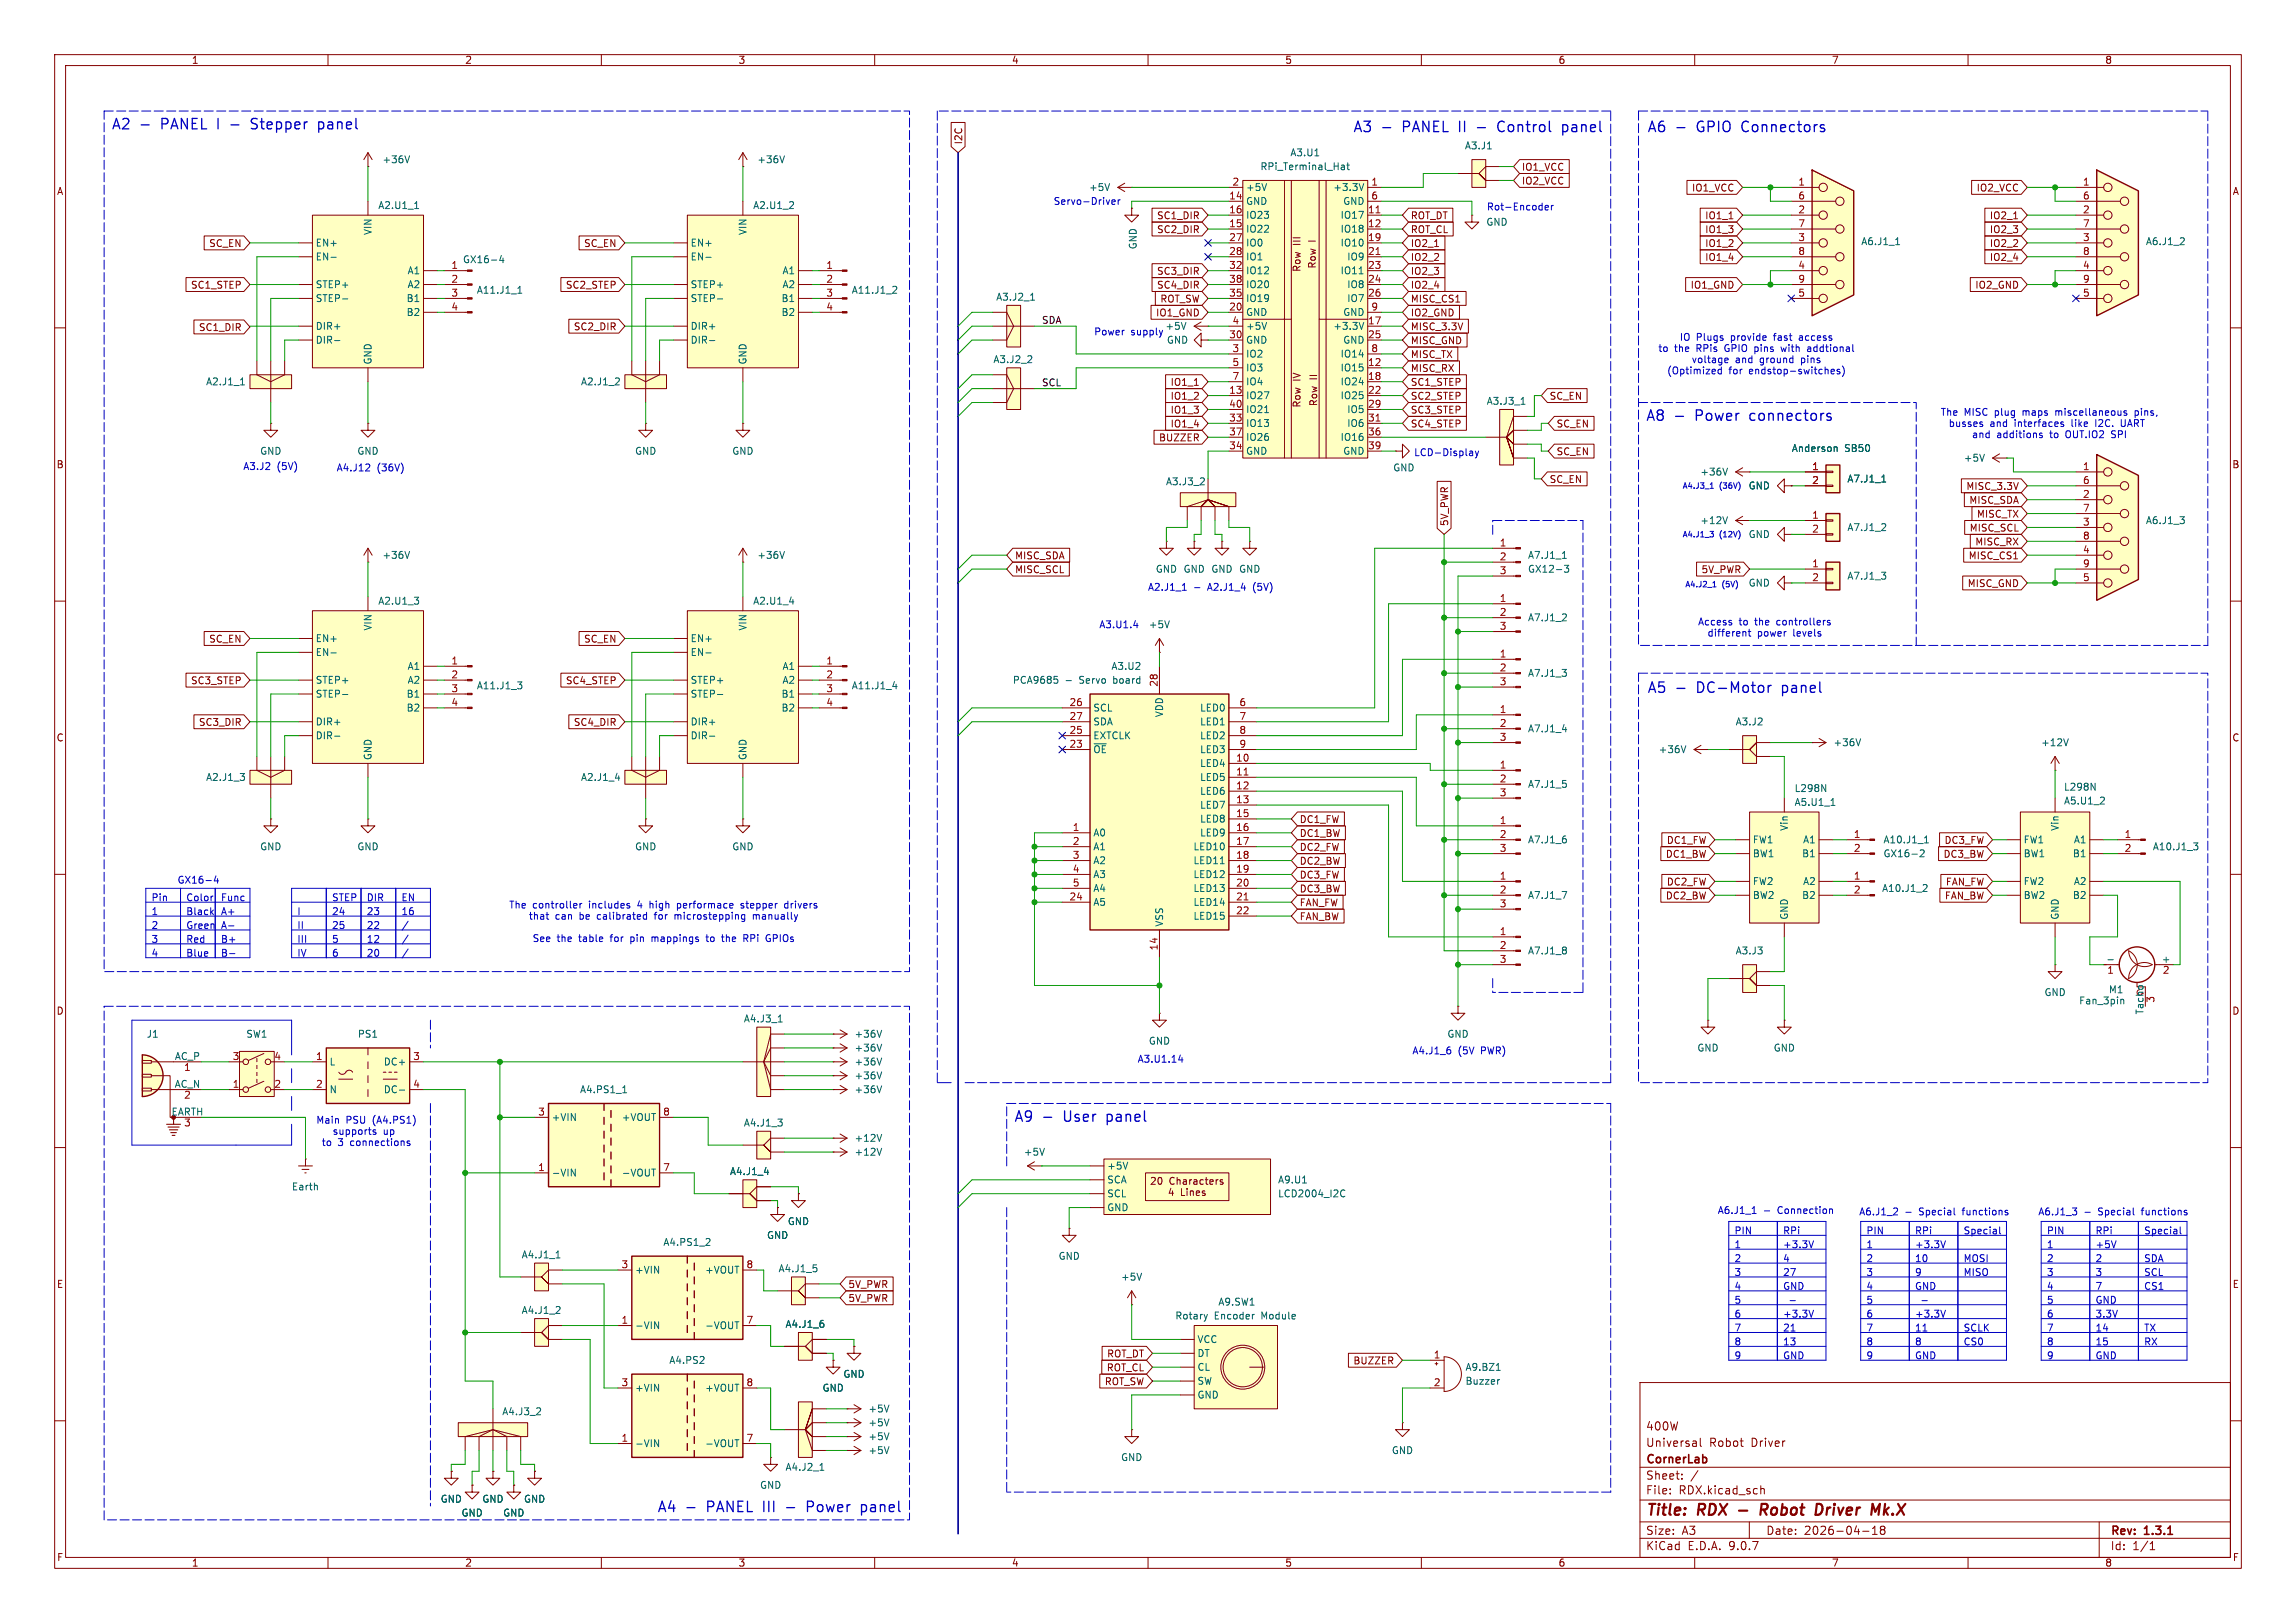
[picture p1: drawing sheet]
<svg xmlns="http://www.w3.org/2000/svg" width="420mm" height="297mm" viewBox="0 0 420 297" stroke-linecap="round" stroke-linejoin="round" font-family="sans-serif">
<defs><g id="words">
<g font-size="2.8" fill="#840000">
<text x="301" y="277.9">Title:</text>
<text x="310.6" y="277.9">RDX</text>
<text x="323.7" y="277.9">Robot</text>
<text x="334.6" y="277.9">Driver</text>
<text x="345.6" y="277.9">Mk.X</text>
</g>
<g font-size="2.7" fill="#0000c2">
<text x="20.3" y="24.2">A2</text>
<text x="29.7" y="24.2">PANEL</text>
<text x="47.1" y="24.2">Stepper</text>
<text x="59.7" y="24.2">panel</text>
<text x="247.4" y="24.7">A3</text>
<text x="256.8" y="24.7">PANEL</text>
<text x="267.4" y="24.7">II</text>
<text x="275.1" y="24.7">Control</text>
<text x="287.2" y="24.7">panel</text>
<text x="301.2" y="24.7">A6</text>
<text x="310.6" y="24.7">GPIO</text>
<text x="319.1" y="24.7">Connectors</text>
<text x="301" y="77.6">A8</text>
<text x="310.4" y="77.6">Power</text>
<text x="320.6" y="77.6">connectors</text>
<text x="301.2" y="127.3">A5</text>
<text x="310.6" y="127.3">DC-Motor</text>
<text x="326.5" y="127.3">panel</text>
<text x="185.4" y="205.8">A9</text>
<text x="194.8" y="205.8">User</text>
<text x="202.9" y="205.8">panel</text>
<text x="120.1" y="276.9">A4</text>
<text x="129.5" y="276.9">PANEL</text>
<text x="140.1" y="276.9">III</text>
<text x="144.6" y="276.9">-</text>
<text x="148.7" y="276.9">Power</text>
<text x="159" y="276.9">panel</text>
</g>
<g font-size="2.1" fill="#840000">
<text x="301" y="262">400W</text>
<text x="301" y="268.2">CornerLab</text>
<text x="301" y="265">Universal</text>
<text x="312.6" y="265">Robot</text>
<text x="320.4" y="265">Driver</text>
<text x="301" y="273.7">File:</text>
<text x="301" y="271">Sheet:</text>
<text x="307.1" y="273.7">RDX.kicad_sch</text>
<text x="301" y="281.1">Size:</text>
<text x="307.6" y="281.1">A3</text>
<text x="323" y="281.1">Date:</text>
<text x="330" y="281.1">2026-04-18</text>
<text x="386" y="281.3">Rev:</text>
<text x="392.4" y="281.3">1.3.1</text>
<text x="301" y="283.9">KiCad</text>
<text x="308.7" y="283.9">E.D.A.</text>
<text x="316.3" y="283.9">9.0.7</text>
<text x="386" y="283.9">Id:</text>
<text x="390.1" y="283.9">1/1</text>
</g>
<g font-size="1.8" fill="#840000">
<text x="35" y="11.9">1</text>
<text x="85" y="11.9">2</text>
<text x="135" y="11.9">3</text>
<text x="185" y="11.9">4</text>
<text x="235" y="11.9">5</text>
<text x="285" y="11.9">6</text>
<text x="335" y="11.9">7</text>
<text x="385" y="11.9">8</text>
<text x="176.2" y="26.5" transform="rotate(-90 176.2 26.5)">I2C</text>
<text x="10.3" y="35.9">A</text>
<text x="278.3" y="34">IO2_VCC</text>
<text x="278.3" y="31.4">IO1_VCC</text>
<text x="309.4" y="35.2">IO1_VCC</text>
<text x="361.5" y="35.2">IO2_VCC</text>
<text x="408.3" y="35.9">A</text>
<text x="211.5" y="40.3">SC1_DIR</text>
<text x="258" y="40.3">ROT_DT</text>
<text x="311.8" y="40.3">IO1_1</text>
<text x="363.9" y="40.3">IO2_1</text>
<text x="38.2" y="45.4">SC_EN</text>
<text x="106.7" y="45.4">SC_EN</text>
<text x="211.5" y="42.9">SC2_DIR</text>
<text x="238.1" y="44.9" transform="rotate(-90 238.1 44.9)">III</text>
<text x="240.9" y="44.3" transform="rotate(-90 240.9 44.3)">I</text>
<text x="258" y="42.9">ROT_CL</text>
<text x="258" y="45.4">IO2_1</text>
<text x="258" y="47.9">IO2_2</text>
<text x="311.8" y="45.4">IO1_2</text>
<text x="311.8" y="42.9">IO1_3</text>
<text x="311.8" y="47.9">IO1_4</text>
<text x="363.9" y="45.4">IO2_2</text>
<text x="363.9" y="42.9">IO2_3</text>
<text x="363.9" y="47.9">IO2_4</text>
<text x="34.8" y="53">SC1_STEP</text>
<text x="103.4" y="53">SC2_STEP</text>
<text x="211.5" y="53">SC4_DIR</text>
<text x="211.5" y="50.5">SC3_DIR</text>
<text x="238.1" y="49.8" transform="rotate(-90 238.1 49.8)">Row</text>
<text x="240.9" y="49.2" transform="rotate(-90 240.9 49.2)">Row</text>
<text x="258" y="50.5">IO2_3</text>
<text x="258" y="53">IO2_4</text>
<text x="309.2" y="53">IO1_GND</text>
<text x="361.2" y="53">IO2_GND</text>
<text x="211.4" y="58.1">IO1_GND</text>
<text x="212.2" y="55.6">ROT_SW</text>
<text x="258" y="55.6">MISC_CS1</text>
<text x="258" y="58.1">IO2_GND</text>
<text x="36.3" y="60.8">SC1_DIR</text>
<text x="104.9" y="60.6">SC2_DIR</text>
<text x="258" y="60.6">MISC_3.3V</text>
<text x="258" y="65.7">MISC_TX</text>
<text x="258" y="63.2">MISC_GND</text>
<text x="214" y="70.8">IO1_1</text>
<text x="238.1" y="69.8" transform="rotate(-90 238.1 69.8)">IV</text>
<text x="241.1" y="69.5" transform="rotate(-90 241.1 69.5)">II</text>
<text x="258" y="70.8">SC1_STEP</text>
<text x="258" y="68.3">MISC_RX</text>
<text x="214" y="73.3">IO1_2</text>
<text x="214" y="75.9">IO1_3</text>
<text x="238.1" y="74.7" transform="rotate(-90 238.1 74.7)">Row</text>
<text x="241.1" y="74.4" transform="rotate(-90 241.1 74.4)">Row</text>
<text x="258" y="75.9">SC3_STEP</text>
<text x="258" y="73.3">SC2_STEP</text>
<text x="283.4" y="73.3">SC_EN</text>
<text x="211.9" y="81">BUZZER</text>
<text x="214" y="78.4">IO1_4</text>
<text x="258" y="78.4">SC4_STEP</text>
<text x="284.6" y="78.4">SC_EN</text>
<text x="284.6" y="83.5">SC_EN</text>
<text x="10.3" y="85.9">B</text>
<text x="283.4" y="88.6">SC_EN</text>
<text x="359.6" y="89.9">MISC_3.3V</text>
<text x="408.2" y="85.9">B</text>
<text x="360.1" y="92.4">MISC_SDA</text>
<text x="361.5" y="94.9">MISC_TX</text>
<text x="265.1" y="96.4" transform="rotate(-90 265.1 96.4)">5V_PWR</text>
<text x="360.2" y="97.5">MISC_SCL</text>
<text x="361.2" y="100">MISC_RX</text>
<text x="185.6" y="105.1">MISC_SCL</text>
<text x="185.6" y="102.6">MISC_SDA</text>
<text x="311.2" y="105.1">5V_PWR</text>
<text x="359.8" y="107.6">MISC_GND</text>
<text x="360" y="102.6">MISC_CS1</text>
<text x="38.2" y="117.8">SC_EN</text>
<text x="106.7" y="117.8">SC_EN</text>
<text x="34.8" y="125.4">SC3_STEP</text>
<text x="103.4" y="125.4">SC4_STEP</text>
<text x="10.3" y="135.9">C</text>
<text x="36.3" y="133">SC3_DIR</text>
<text x="104.9" y="133">SC4_DIR</text>
<text x="408.2" y="135.9">C</text>
<text x="237.6" y="153.4">DC1_BW</text>
<text x="237.6" y="150.8">DC1_FW</text>
<text x="237.6" y="155.9">DC2_FW</text>
<text x="304.8" y="154.6">DC1_FW</text>
<text x="355.6" y="154.6">DC3_FW</text>
<text x="237.6" y="161">DC3_FW</text>
<text x="237.6" y="158.4">DC2_BW</text>
<text x="304.6" y="157.2">DC1_BW</text>
<text x="355.4" y="157.2">DC3_BW</text>
<text x="237.6" y="166.1">FAN_FW</text>
<text x="237.6" y="163.5">DC3_BW</text>
<text x="304.6" y="164.8">DC2_BW</text>
<text x="304.8" y="162.2">DC2_FW</text>
<text x="355.7" y="164.8">FAN_BW</text>
<text x="355.8" y="162.2">FAN_FW</text>
<text x="237.6" y="168.6">FAN_BW</text>
<text x="10.3" y="185.9">D</text>
<text x="408.2" y="185.9">D</text>
<text x="223.5" y="218">Lines</text>
<text x="10.3" y="235.9">E</text>
<text x="155.1" y="235.9">5V_PWR</text>
<text x="155.1" y="238.4">5V_PWR</text>
<text x="408.3" y="235.9">E</text>
<text x="202.4" y="251.1">ROT_CL</text>
<text x="202.4" y="248.6">ROT_DT</text>
<text x="247.5" y="249.9">BUZZER</text>
<text x="202" y="253.7">ROT_SW</text>
<text x="10.3" y="285.9">F</text>
<text x="35" y="286.9">1</text>
<text x="85" y="286.9">2</text>
<text x="135" y="286.9">3</text>
<text x="185" y="286.9">4</text>
<text x="235" y="286.9">5</text>
<text x="285" y="286.9">6</text>
<text x="335" y="286.9">7</text>
<text x="385" y="286.9">8</text>
<text x="408.3" y="285.9">F</text>
</g>
<g font-size="1.8" fill="#006464">
<text x="235.9" y="28.8">A3.U1</text>
<text x="267.9" y="27.5">A3.J1</text>
<text x="69.9" y="30.1">+36V</text>
<text x="138.4" y="30.1">+36V</text>
<text x="199.1" y="35.2">+5V</text>
<text x="227.8" y="35.2">+5V</text>
<text x="230.5" y="31.3">RPi_Terminal_Hat</text>
<text x="243.8" y="35.2">+3.3V</text>
<text x="69.1" y="38.5">A2.U1_1</text>
<text x="137.7" y="38.5">A2.U1_2</text>
<text x="227.8" y="37.7">GND</text>
<text x="227.8" y="40.2">IO23</text>
<text x="245.1" y="40.2">IO17</text>
<text x="245.6" y="37.7">GND</text>
<text x="271.8" y="41.5">GND</text>
<text x="57.7" y="45.3">EN+</text>
<text x="57.7" y="47.9">EN-</text>
<text x="68.2" y="43.1" transform="rotate(-90 68.2 43.1)">VIN</text>
<text x="126.2" y="45.3">EN+</text>
<text x="126.2" y="47.9">EN-</text>
<text x="136.8" y="43.1" transform="rotate(-90 136.8 43.1)">VIN</text>
<text x="208.1" y="45.7" transform="rotate(-90 208.1 45.7)">GND</text>
<text x="227.8" y="42.8">IO22</text>
<text x="227.8" y="45.3">IO0</text>
<text x="227.8" y="47.9">IO1</text>
<text x="245.1" y="42.8">IO18</text>
<text x="245.1" y="45.3">IO10</text>
<text x="246.3" y="47.9">IO9</text>
<text x="340.4" y="45.1">A6.J1_1</text>
<text x="392.4" y="45.1">A6.J1_2</text>
<text x="57.7" y="52.9">STEP+</text>
<text x="74.5" y="50.4">A1</text>
<text x="74.5" y="52.9">A2</text>
<text x="84.6" y="48.4">GX16-4</text>
<text x="87.1" y="53.9">A11.J1_1</text>
<text x="126.2" y="52.9">STEP+</text>
<text x="143" y="50.4">A1</text>
<text x="143" y="52.9">A2</text>
<text x="155.7" y="53.9">A11.J1_2</text>
<text x="227.8" y="50.4">IO12</text>
<text x="227.8" y="52.9">IO20</text>
<text x="245.1" y="50.4">IO11</text>
<text x="246.3" y="52.9">IO8</text>
<text x="57.7" y="55.5">STEP-</text>
<text x="74.3" y="55.5">B1</text>
<text x="74.3" y="58">B2</text>
<text x="126.2" y="55.5">STEP-</text>
<text x="142.9" y="55.5">B1</text>
<text x="142.9" y="58">B2</text>
<text x="182.1" y="55.2">A3.J2_1</text>
<text x="227.8" y="55.5">IO19</text>
<text x="227.8" y="58">GND</text>
<text x="245.6" y="58">GND</text>
<text x="246.3" y="55.5">IO7</text>
<text x="57.7" y="60.6">DIR+</text>
<text x="57.7" y="63.1">DIR-</text>
<text x="126.2" y="60.6">DIR+</text>
<text x="126.2" y="63.1">DIR-</text>
<text x="213.1" y="60.6">+5V</text>
<text x="213.4" y="63.1">GND</text>
<text x="227.8" y="60.6">+5V</text>
<text x="227.8" y="63.1">GND</text>
<text x="227.8" y="65.6">IO2</text>
<text x="243.8" y="60.6">+3.3V</text>
<text x="245.1" y="65.6">IO14</text>
<text x="245.6" y="63.1">GND</text>
<text x="37.6" y="70.7">A2.J1_1</text>
<text x="68.2" y="66.8" transform="rotate(-90 68.2 66.8)">GND</text>
<text x="106.2" y="70.7">A2.J1_2</text>
<text x="136.8" y="66.8" transform="rotate(-90 136.8 66.8)">GND</text>
<text x="181.6" y="66.6">A3.J2_2</text>
<text x="227.8" y="68.2">IO3</text>
<text x="227.8" y="70.7">IO4</text>
<text x="245.1" y="68.2">IO15</text>
<text x="245.1" y="70.7">IO24</text>
<text x="227.8" y="73.3">IO27</text>
<text x="227.8" y="75.8">IO21</text>
<text x="245.1" y="73.3">IO25</text>
<text x="246.3" y="75.8">IO5</text>
<text x="271.9" y="74.3">A3.J3_1</text>
<text x="47.5" y="83.4">GND</text>
<text x="65.3" y="83.4">GND</text>
<text x="116.1" y="83.4">GND</text>
<text x="133.9" y="83.4">GND</text>
<text x="227.8" y="78.3">IO13</text>
<text x="227.8" y="80.9">IO26</text>
<text x="227.8" y="83.4">GND</text>
<text x="245.1" y="80.9">IO16</text>
<text x="245.6" y="83.4">GND</text>
<text x="246.3" y="78.3">IO6</text>
<text x="327.7" y="82.9">Anderson</text>
<text x="337.4" y="82.9">SB50</text>
<text x="213.2" y="89">A3.J3_2</text>
<text x="254.8" y="86.5">GND</text>
<text x="310.9" y="87.2">+36V</text>
<text x="319.8" y="89.8">GND</text>
<text x="337.8" y="88.5">A7.J1_1</text>
<text x="359.1" y="84.7">+5V</text>
<text x="310.9" y="96.1">+12V</text>
<text x="319.8" y="98.7">GND</text>
<text x="337.8" y="97.4">A7.J1_2</text>
<text x="392.4" y="96.1">A6.J1_3</text>
<text x="69.9" y="102.5">+36V</text>
<text x="138.4" y="102.5">+36V</text>
<text x="211.3" y="105">GND GND GND GND</text>
<text x="279.4" y="102.5">A7.J1_1</text>
<text x="279.4" y="105">GX12-3</text>
<text x="319.8" y="107.5">GND</text>
<text x="337.8" y="106.3">A7.J1_3</text>
<text x="69.1" y="110.8">A2.U1_3</text>
<text x="137.7" y="110.8">A2.U1_4</text>
<text x="279.4" y="113.9">A7.J1_2</text>
<text x="57.7" y="117.7">EN+</text>
<text x="68.2" y="115.5" transform="rotate(-90 68.2 115.5)">VIN</text>
<text x="126.2" y="117.7">EN+</text>
<text x="136.8" y="115.5" transform="rotate(-90 136.8 115.5)">VIN</text>
<text x="210.1" y="115.2">+5V</text>
<text x="57.7" y="120.2">EN-</text>
<text x="57.7" y="125.3">STEP+</text>
<text x="74.5" y="122.8">A1</text>
<text x="74.5" y="125.3">A2</text>
<text x="126.2" y="120.2">EN-</text>
<text x="126.2" y="125.3">STEP+</text>
<text x="143" y="122.8">A1</text>
<text x="143" y="125.3">A2</text>
<text x="185.2" y="125.3">PCA9685</text>
<text x="197.6" y="125.3">Servo</text>
<text x="203.2" y="122.8">A3.U2</text>
<text x="203.9" y="125.3">board</text>
<text x="279.4" y="124.1">A7.J1_3</text>
<text x="57.7" y="127.9">STEP-</text>
<text x="74.3" y="127.9">B1</text>
<text x="74.3" y="130.4">B2</text>
<text x="87.1" y="126.3">A11.J1_3</text>
<text x="126.2" y="127.9">STEP-</text>
<text x="142.9" y="127.9">B1</text>
<text x="142.9" y="130.4">B2</text>
<text x="155.7" y="126.3">A11.J1_4</text>
<text x="199.9" y="130.4">SCL</text>
<text x="213" y="131.3" transform="rotate(-90 213 131.3)">VDD</text>
<text x="219.4" y="130.4">LED0</text>
<text x="57.7" y="132.9">DIR+</text>
<text x="57.7" y="135.5">DIR-</text>
<text x="126.2" y="132.9">DIR+</text>
<text x="126.2" y="135.5">DIR-</text>
<text x="199.9" y="132.9">SDA</text>
<text x="199.9" y="135.5">EXTCLK</text>
<text x="219.4" y="132.9">LED1</text>
<text x="219.4" y="135.5">LED2</text>
<text x="279.4" y="134.2">A7.J1_4</text>
<text x="317.4" y="132.9">A3.J2</text>
<text x="335.3" y="136.8">+36V</text>
<text x="373.3" y="136.8">+12V</text>
<text x="37.6" y="143.1">A2.J1_3</text>
<text x="68.2" y="139.2" transform="rotate(-90 68.2 139.2)">GND</text>
<text x="106.2" y="143.1">A2.J1_4</text>
<text x="136.8" y="139.2" transform="rotate(-90 136.8 139.2)">GND</text>
<text x="199.9" y="138">~{OE}</text>
<text x="219.4" y="138">LED3</text>
<text x="219.4" y="140.6">LED4</text>
<text x="219.4" y="143.1">LED5</text>
<text x="303.3" y="138">+36V</text>
<text x="219.4" y="145.6">LED6</text>
<text x="219.4" y="148.2">LED7</text>
<text x="279.4" y="144.4">A7.J1_5</text>
<text x="328.2" y="145.1">L298N</text>
<text x="328.2" y="147.7">A5.U1_1</text>
<text x="377.5" y="144.9">L298N</text>
<text x="377.5" y="147.4">A5.U1_2</text>
<text x="47.5" y="155.8">GND</text>
<text x="65.3" y="155.8">GND</text>
<text x="116.1" y="155.8">GND</text>
<text x="133.9" y="155.8">GND</text>
<text x="199.9" y="153.3">A0</text>
<text x="199.9" y="155.8">A1</text>
<text x="218.2" y="155.8">LED10</text>
<text x="219.4" y="150.7">LED8</text>
<text x="219.4" y="153.3">LED9</text>
<text x="279.4" y="154.5">A7.J1_6</text>
<text x="320.5" y="154.5">FW1</text>
<text x="327.3" y="152.1" transform="rotate(-90 327.3 152.1)">Vin</text>
<text x="329.7" y="154.5">A1</text>
<text x="344.4" y="154.5">A10.J1_1</text>
<text x="370.1" y="154.5">FW1</text>
<text x="376.8" y="152.1" transform="rotate(-90 376.8 152.1)">Vin</text>
<text x="379.3" y="154.5">A1</text>
<text x="393.7" y="155.8">A10.J1_3</text>
<text x="199.9" y="158.3">A2</text>
<text x="199.9" y="160.9">A3</text>
<text x="218.2" y="158.3">LED11</text>
<text x="218.2" y="160.9">LED12</text>
<text x="320.5" y="157.1">BW1</text>
<text x="329.5" y="157.1">B1</text>
<text x="344.4" y="157.1">GX16-2</text>
<text x="370.1" y="157.1">BW1</text>
<text x="379.1" y="157.1">B1</text>
<text x="199.9" y="163.4">A4</text>
<text x="199.9" y="166">A5</text>
<text x="218.2" y="163.4">LED13</text>
<text x="218.2" y="166">LED14</text>
<text x="279.4" y="164.7">A7.J1_7</text>
<text x="320.5" y="162.2">FW2</text>
<text x="320.5" y="164.7">BW2</text>
<text x="329.5" y="164.7">B2</text>
<text x="329.7" y="162.2">A2</text>
<text x="344.2" y="163.4">A10.J1_2</text>
<text x="370.1" y="162.2">FW2</text>
<text x="370.1" y="164.7">BW2</text>
<text x="379.1" y="164.7">B2</text>
<text x="379.3" y="162.2">A2</text>
<text x="213" y="169.7" transform="rotate(-90 213 169.7)">VSS</text>
<text x="218.2" y="168.5">LED15</text>
<text x="327.3" y="168.4" transform="rotate(-90 327.3 168.4)">GND</text>
<text x="376.8" y="168.4" transform="rotate(-90 376.8 168.4)">GND</text>
<text x="279.4" y="174.9">A7.J1_8</text>
<text x="317.4" y="174.9">A3.J3</text>
<text x="373.9" y="182.5">GND</text>
<text x="380.2" y="184">Fan_3pin</text>
<text x="385.7" y="182">M1</text>
<text x="392.2" y="185.7" transform="rotate(-90 392.2 185.7)">Tacho</text>
<text x="26.7" y="190.1">J1</text>
<text x="45" y="190.1">SW1</text>
<text x="65.4" y="190.1">PS1</text>
<text x="136" y="187.3">A4.J3_1</text>
<text x="156.2" y="190.1">+36V</text>
<text x="210.1" y="191.4">GND</text>
<text x="264.7" y="190.1">GND</text>
<text x="31.9" y="194.1">AC_P</text>
<text x="60.2" y="195.2">L</text>
<text x="70.1" y="195.2">DC+</text>
<text x="156.2" y="195.2">+36V</text>
<text x="156.2" y="192.6">+36V</text>
<text x="156.2" y="197.7">+36V</text>
<text x="310.4" y="192.6">GND</text>
<text x="324.4" y="192.6">GND</text>
<text x="31.9" y="199.1">AC_N</text>
<text x="60.2" y="200.3">N</text>
<text x="70.1" y="200.3">DC-</text>
<text x="106" y="200.3">A4.PS1_1</text>
<text x="156.2" y="200.3">+36V</text>
<text x="31.3" y="204.2">EARTH</text>
<text x="100.8" y="205.3">+VIN</text>
<text x="113.6" y="205.3">+VOUT</text>
<text x="136" y="206.3">A4.J1_3</text>
<text x="156.2" y="209.1">+12V</text>
<text x="100.8" y="215.5">-VIN</text>
<text x="113.6" y="215.5">-VOUT</text>
<text x="133.4" y="215.2">A4.J1_4</text>
<text x="156.2" y="211.7">+12V</text>
<text x="187.2" y="211.7">+5V</text>
<text x="202.4" y="214.2">+5V</text>
<text x="53.3" y="218">Earth</text>
<text x="202.4" y="216.8">SCA</text>
<text x="202.4" y="219.3">SCL</text>
<text x="202.4" y="221.8">GND</text>
<text x="233.7" y="216.8">A9.U1</text>
<text x="233.7" y="219.3">LCD2004_I2C</text>
<text x="140.2" y="226.9">GND</text>
<text x="144" y="224.4">GND</text>
<text x="95.3" y="230.5">A4.J1_1</text>
<text x="116.1" y="233.3">+VIN</text>
<text x="121.2" y="228.2">A4.PS1_2</text>
<text x="128.9" y="233.3">+VOUT</text>
<text x="142.3" y="233">A4.J1_5</text>
<text x="193.5" y="230.7">GND</text>
<text x="205" y="234.5">+5V</text>
<text x="222.8" y="239.1">A9.SW1</text>
<text x="95.3" y="240.6">A4.J1_2</text>
<text x="116.1" y="243.4">-VIN</text>
<text x="128.9" y="243.4">-VOUT</text>
<text x="143.6" y="243.2">A4.J1_6</text>
<text x="214.9" y="241.7">Rotary</text>
<text x="218.9" y="246">VCC</text>
<text x="222.1" y="241.7">Encoder</text>
<text x="230.8" y="241.7">Module</text>
<text x="122.3" y="249.8">A4.PS2</text>
<text x="218.9" y="248.5">DT</text>
<text x="218.9" y="251.1">CL</text>
<text x="268" y="251.1">A9.BZ1</text>
<text x="116.1" y="254.9">+VIN</text>
<text x="128.9" y="254.9">+VOUT</text>
<text x="150.4" y="254.9">GND</text>
<text x="154.2" y="252.3">GND</text>
<text x="218.9" y="253.6">SW</text>
<text x="218.9" y="256.1">GND</text>
<text x="268" y="253.6">Buzzer</text>
<text x="91.8" y="259.2">A4.J3_2</text>
<text x="158.8" y="258.7">+5V</text>
<text x="158.8" y="261.2">+5V</text>
<text x="158.8" y="263.8">+5V</text>
<text x="116.1" y="265">-VIN</text>
<text x="128.9" y="265">-VOUT</text>
<text x="143.6" y="269.3">A4.J2_1</text>
<text x="158.8" y="266.3">+5V</text>
<text x="205" y="267.6">GND</text>
<text x="254.5" y="266.3">GND</text>
<text x="80.5" y="275.2">GND</text>
<text x="88.1" y="275.2">GND</text>
<text x="95.8" y="275.2">GND</text>
<text x="138.9" y="272.6">GND</text>
<text x="84.3" y="277.7">GND</text>
<text x="91.9" y="277.7">GND</text>
</g>
<g font-size="1.8" fill="#a90000">
<text x="225.4" y="34">2</text>
<text x="250.8" y="34">1</text>
<text x="328.9" y="34">1</text>
<text x="380.9" y="34">1</text>
<text x="224.7" y="36.6">14</text>
<text x="224.7" y="39.1">16</text>
<text x="224.7" y="41.7">15</text>
<text x="250.1" y="39.1">11</text>
<text x="250.1" y="41.7">12</text>
<text x="250.8" y="36.6">6</text>
<text x="328.9" y="36.6">6</text>
<text x="328.9" y="39.1">2</text>
<text x="328.9" y="41.7">7</text>
<text x="380.9" y="36.6">6</text>
<text x="380.9" y="39.1">2</text>
<text x="380.9" y="41.7">7</text>
<text x="224.7" y="44.2">27</text>
<text x="224.7" y="46.7">28</text>
<text x="250.1" y="44.2">19</text>
<text x="250.1" y="46.7">21</text>
<text x="328.9" y="44.2">3</text>
<text x="328.9" y="46.7">8</text>
<text x="380.9" y="44.2">3</text>
<text x="380.9" y="46.7">8</text>
<text x="82.5" y="49.3">1</text>
<text x="82.5" y="51.8">2</text>
<text x="151.1" y="49.3">1</text>
<text x="151.1" y="51.8">2</text>
<text x="224.7" y="49.3">32</text>
<text x="224.7" y="51.8">38</text>
<text x="250.1" y="49.3">23</text>
<text x="250.1" y="51.8">24</text>
<text x="328.9" y="49.3">4</text>
<text x="328.9" y="51.8">9</text>
<text x="380.9" y="49.3">4</text>
<text x="380.9" y="51.8">9</text>
<text x="82.5" y="54.4">3</text>
<text x="82.5" y="56.9">4</text>
<text x="151.1" y="54.4">3</text>
<text x="151.1" y="56.9">4</text>
<text x="224.7" y="54.4">35</text>
<text x="224.7" y="56.9">20</text>
<text x="225.4" y="59.4">4</text>
<text x="250.1" y="54.4">26</text>
<text x="250.1" y="59.4">17</text>
<text x="250.8" y="56.9">9</text>
<text x="328.9" y="54.4">5</text>
<text x="380.9" y="54.4">5</text>
<text x="224.7" y="62">30</text>
<text x="225.4" y="64.5">3</text>
<text x="250.1" y="62">25</text>
<text x="250.8" y="64.5">8</text>
<text x="225.4" y="67.1">5</text>
<text x="225.4" y="69.6">7</text>
<text x="250.1" y="67.1">12</text>
<text x="250.1" y="69.6">18</text>
<text x="224.7" y="72.1">13</text>
<text x="224.7" y="74.7">40</text>
<text x="224.7" y="77.2">33</text>
<text x="250.1" y="72.1">22</text>
<text x="250.1" y="74.7">29</text>
<text x="250.1" y="77.2">31</text>
<text x="224.7" y="79.8">37</text>
<text x="224.7" y="82.3">34</text>
<text x="250.1" y="79.8">36</text>
<text x="250.1" y="82.3">39</text>
<text x="331.4" y="86.1">1</text>
<text x="331.4" y="88.6">2</text>
<text x="380.9" y="86.1">1</text>
<text x="380.9" y="88.6">6</text>
<text x="331.4" y="95">1</text>
<text x="380.9" y="91.2">2</text>
<text x="380.9" y="93.7">7</text>
<text x="274.2" y="100.1">1</text>
<text x="331.4" y="97.5">2</text>
<text x="380.9" y="96.3">3</text>
<text x="380.9" y="98.8">8</text>
<text x="380.9" y="101.3">4</text>
<text x="274.2" y="102.6">2</text>
<text x="274.2" y="105.2">3</text>
<text x="331.4" y="103.9">1</text>
<text x="331.4" y="106.4">2</text>
<text x="380.9" y="103.9">9</text>
<text x="380.9" y="106.4">5</text>
<text x="274.2" y="110.2">1</text>
<text x="274.2" y="112.8">2</text>
<text x="274.2" y="115.3">3</text>
<text x="82.5" y="121.7">1</text>
<text x="82.5" y="124.2">2</text>
<text x="151.1" y="121.7">1</text>
<text x="151.1" y="124.2">2</text>
<text x="211.8" y="125.8" transform="rotate(-90 211.8 125.8)">28</text>
<text x="274.2" y="120.4">1</text>
<text x="274.2" y="122.9">2</text>
<text x="274.2" y="125.5">3</text>
<text x="82.5" y="126.7">3</text>
<text x="82.5" y="129.3">4</text>
<text x="151.1" y="126.7">3</text>
<text x="151.1" y="129.3">4</text>
<text x="195.5" y="129.3">26</text>
<text x="195.5" y="131.8">27</text>
<text x="226.6" y="129.3">6</text>
<text x="226.6" y="131.8">7</text>
<text x="274.2" y="130.6">1</text>
<text x="195.5" y="134.4">25</text>
<text x="195.5" y="136.9">23</text>
<text x="226.6" y="134.4">8</text>
<text x="226.6" y="136.9">9</text>
<text x="274.2" y="133.1">2</text>
<text x="274.2" y="135.6">3</text>
<text x="226" y="139.4">10</text>
<text x="226" y="142">11</text>
<text x="274.2" y="140.7">1</text>
<text x="274.2" y="143.3">2</text>
<text x="226" y="144.5">12</text>
<text x="226" y="147.1">13</text>
<text x="226" y="149.6">15</text>
<text x="274.2" y="145.8">3</text>
<text x="196.1" y="152.1">1</text>
<text x="196.1" y="154.7">2</text>
<text x="226" y="152.1">16</text>
<text x="226" y="154.7">17</text>
<text x="274.2" y="150.9">1</text>
<text x="274.2" y="153.4">2</text>
<text x="274.2" y="156">3</text>
<text x="339" y="153.4">1</text>
<text x="339" y="156">2</text>
<text x="388.5" y="153.4">1</text>
<text x="388.5" y="156">2</text>
<text x="196.1" y="157.2">3</text>
<text x="196.1" y="159.8">4</text>
<text x="226" y="157.2">18</text>
<text x="226" y="159.8">19</text>
<text x="274.2" y="161">1</text>
<text x="339" y="161">1</text>
<text x="195.5" y="164.8">24</text>
<text x="196.1" y="162.3">5</text>
<text x="226" y="162.3">20</text>
<text x="226" y="164.8">21</text>
<text x="226" y="167.4">22</text>
<text x="274.2" y="163.6">2</text>
<text x="274.2" y="166.1">3</text>
<text x="339" y="163.6">2</text>
<text x="274.2" y="171.2">1</text>
<text x="274.2" y="173.7">2</text>
<text x="211.8" y="174" transform="rotate(-90 211.8 174)">14</text>
<text x="274.2" y="176.3">3</text>
<text x="385.4" y="178.5">1</text>
<text x="395.4" y="176.3">+</text>
<text x="395.5" y="178.5">2</text>
<text x="394.4" y="183.6" transform="rotate(-90 394.4 183.6)">3</text>
<text x="33.6" y="196.3">1</text>
<text x="42.5" y="194.1">3</text>
<text x="50.1" y="194.1">4</text>
<text x="57.7" y="194.1">1</text>
<text x="75.5" y="194.1">3</text>
<text x="33.6" y="201.4">2</text>
<text x="42.5" y="199.1">1</text>
<text x="50.1" y="199.1">2</text>
<text x="57.7" y="199.1">2</text>
<text x="75.5" y="199.1">4</text>
<text x="33.6" y="206.5">3</text>
<text x="98.4" y="204.2">3</text>
<text x="121.2" y="204.2">8</text>
<text x="98.4" y="214.4">1</text>
<text x="121.2" y="214.4">7</text>
<text x="113.6" y="232.2">3</text>
<text x="136.5" y="232.2">8</text>
<text x="113.6" y="242.3">1</text>
<text x="136.5" y="242.3">7</text>
<text x="262.2" y="248.7">1</text>
<text x="113.6" y="253.7">3</text>
<text x="136.5" y="253.7">8</text>
<text x="262.2" y="253.7">2</text>
<text x="113.6" y="263.9">1</text>
<text x="136.5" y="263.9">7</text>
</g>
<g font-size="1.8" fill="#0000c2">
<text x="192.6" y="37.7">Servo-Driver</text>
<text x="271.9" y="38.7">Rot-Encoder</text>
<text x="200.1" y="61.6">Power</text>
<text x="206.8" y="61.6">supply</text>
<text x="303.2" y="64.6">to</text>
<text x="306.3" y="64.6">the</text>
<text x="307.2" y="62.6">IO</text>
<text x="310.3" y="62.6">Plugs</text>
<text x="310.4" y="64.6">RPis</text>
<text x="315.8" y="64.6">GPIO pins</text>
<text x="316.7" y="62.6">provide</text>
<text x="324.8" y="62.6">fast</text>
<text x="326.5" y="64.6">with</text>
<text x="329.6" y="62.6">access</text>
<text x="331.5" y="64.6">addtional</text>
<text x="304.8" y="68.7">(Optimized</text>
<text x="309.4" y="66.7">voltage</text>
<text x="316.2" y="68.7">for</text>
<text x="317.4" y="66.7">and</text>
<text x="320.1" y="68.7">endstop-switches)</text>
<text x="322" y="66.7">ground</text>
<text x="329.7" y="66.7">pins</text>
<text x="354.9" y="76.3">The</text>
<text x="359.3" y="76.3">MISC</text>
<text x="365" y="76.3">plug</text>
<text x="370.3" y="76.3">maps</text>
<text x="376.5" y="76.3">miscellaneous</text>
<text x="391.2" y="76.3">pins,</text>
<text x="258.6" y="83.7">LCD-Display</text>
<text x="356.4" y="78.3">busses</text>
<text x="360.6" y="80.4">and</text>
<text x="364" y="78.3">and</text>
<text x="365.2" y="80.4">additions</text>
<text x="368.6" y="78.3">interfaces</text>
<text x="375.1" y="80.4">to</text>
<text x="378.2" y="80.4">OUT.IO2</text>
<text x="379.2" y="78.3">like</text>
<text x="383.8" y="78.3">I2C.</text>
<text x="386.7" y="80.4">SPI</text>
<text x="388.6" y="78.3">UART</text>
<text x="44.4" y="86.2">A3.J2</text>
<text x="50.7" y="86.2">(5V)</text>
<text x="61.5" y="86.5">A4.J12</text>
<text x="68.9" y="86.5">(36V)</text>
<text x="209.9" y="108.3">A2.J1_1</text>
<text x="221.1" y="108.3">A2.J1_4</text>
<text x="229.5" y="108.3">(5V)</text>
<text x="201" y="115.2">A3.U1.4</text>
<text x="310.5" y="114.7">Access</text>
<text x="312.2" y="116.7">different</text>
<text x="318.1" y="114.7">to</text>
<text x="321.1" y="114.7">the</text>
<text x="321.5" y="116.7">power</text>
<text x="325.3" y="114.7">controllers</text>
<text x="328.1" y="116.7">levels</text>
<text x="32.4" y="161.9">GX16-4</text>
<text x="27.6" y="165.2">Pin</text>
<text x="27.6" y="167.8">1</text>
<text x="34" y="165.2">Color</text>
<text x="34" y="167.8">Black</text>
<text x="40.3" y="165.2">Func</text>
<text x="40.3" y="167.8">A+</text>
<text x="54.3" y="167.8">I</text>
<text x="60.6" y="165.2">STEP</text>
<text x="60.6" y="167.8">24</text>
<text x="67" y="165.2">DIR</text>
<text x="67" y="167.8">23</text>
<text x="73.3" y="165.2">EN</text>
<text x="73.3" y="167.8">16</text>
<text x="93" y="166.5">The</text>
<text x="97.4" y="166.5">controller</text>
<text x="107.8" y="166.5">includes</text>
<text x="116.9" y="166.5">4</text>
<text x="119.3" y="166.5">high</text>
<text x="124.5" y="166.5">performace</text>
<text x="136.4" y="166.5">stepper</text>
<text x="144.6" y="166.5">drivers</text>
<text x="27.6" y="170.3">2</text>
<text x="27.6" y="172.9">3</text>
<text x="34" y="170.3">Green</text>
<text x="34" y="172.9">Red</text>
<text x="40.3" y="170.3">A-</text>
<text x="40.3" y="172.9">B+</text>
<text x="54.3" y="170.3">II</text>
<text x="54.3" y="172.9">III</text>
<text x="60.6" y="170.3">25</text>
<text x="60.6" y="172.9">5</text>
<text x="67" y="170.3">22</text>
<text x="67" y="172.9">12</text>
<text x="96.6" y="168.5">that</text>
<text x="97.3" y="172.6">See</text>
<text x="101.6" y="168.5">can</text>
<text x="101.9" y="172.6">the</text>
<text x="106" y="172.6">table</text>
<text x="106.1" y="168.5">be</text>
<text x="109.5" y="168.5">calibrated</text>
<text x="112" y="172.6">for</text>
<text x="115.8" y="172.6">pin</text>
<text x="119.9" y="172.6">mappings</text>
<text x="120.2" y="168.5">for</text>
<text x="124.1" y="168.5">microstepping</text>
<text x="130.1" y="172.6">to</text>
<text x="133.2" y="172.6">the</text>
<text x="137.3" y="172.6">RPi</text>
<text x="138.6" y="168.5">manually</text>
<text x="141.6" y="172.6">GPIOs</text>
<text x="27.6" y="175.4">4</text>
<text x="34" y="175.4">Blue</text>
<text x="40.3" y="175.4">B-</text>
<text x="54.3" y="175.4">IV</text>
<text x="60.6" y="175.4">6</text>
<text x="67" y="175.4">20</text>
<text x="208" y="194.7">A3.U1.14</text>
<text x="258.3" y="193.1">A4.J1_6</text>
<text x="266.7" y="193.1">(5V</text>
<text x="271" y="193.1">PWR)</text>
<text x="57.8" y="205.8">Main</text>
<text x="58.8" y="209.9">to</text>
<text x="60.8" y="207.9">supports</text>
<text x="61.8" y="209.9">3</text>
<text x="63.3" y="205.8">PSU</text>
<text x="64.2" y="209.9">connections</text>
<text x="68.3" y="205.8">(A4.PS1)</text>
<text x="70.1" y="207.9">up</text>
<text x="314.1" y="222.4">A6.J1_1</text>
<text x="317.2" y="226.2">PIN</text>
<text x="325.3" y="222.4">Connection</text>
<text x="326.1" y="226.2">RPi</text>
<text x="340" y="222.6">A6.J1_2</text>
<text x="341.3" y="226.2">PIN</text>
<text x="350.2" y="226.2">RPi</text>
<text x="351.2" y="222.6">Special</text>
<text x="359.1" y="226.2">Special</text>
<text x="359.3" y="222.6">functions</text>
<text x="372.8" y="222.6">A6.J1_3</text>
<text x="374.3" y="226.2">PIN</text>
<text x="383.2" y="226.2">RPi</text>
<text x="383.9" y="222.6">Special</text>
<text x="392.1" y="222.6">functions</text>
<text x="392.1" y="226.2">Special</text>
<text x="317.2" y="228.7">1</text>
<text x="317.2" y="231.3">2</text>
<text x="317.2" y="233.8">3</text>
<text x="326.1" y="228.7">+3.3V</text>
<text x="326.1" y="231.3">4</text>
<text x="326.1" y="233.8">27</text>
<text x="341.3" y="228.7">1</text>
<text x="341.3" y="231.3">2</text>
<text x="341.3" y="233.8">3</text>
<text x="350.2" y="228.7">+3.3V</text>
<text x="350.2" y="231.3">10</text>
<text x="350.2" y="233.8">9</text>
<text x="359.1" y="231.3">MOSI</text>
<text x="359.1" y="233.8">MISO</text>
<text x="374.3" y="228.7">1</text>
<text x="374.3" y="231.3">2</text>
<text x="374.3" y="233.8">3</text>
<text x="383.2" y="228.7">+5V</text>
<text x="383.2" y="231.3">2</text>
<text x="383.2" y="233.8">3</text>
<text x="392.1" y="231.3">SDA</text>
<text x="392.1" y="233.8">SCL</text>
<text x="317.2" y="236.4">4</text>
<text x="317.2" y="238.9">5</text>
<text x="326.1" y="236.4">GND</text>
<text x="341.3" y="236.4">4</text>
<text x="341.3" y="238.9">5</text>
<text x="350.2" y="236.4">GND</text>
<text x="374.3" y="236.4">4</text>
<text x="374.3" y="238.9">5</text>
<text x="383.2" y="236.4">7</text>
<text x="383.2" y="238.9">GND</text>
<text x="392.1" y="236.4">CS1</text>
<text x="317.2" y="241.4">6</text>
<text x="317.2" y="244">7</text>
<text x="326.1" y="241.4">+3.3V</text>
<text x="326.1" y="244">21</text>
<text x="341.3" y="241.4">6</text>
<text x="341.3" y="244">7</text>
<text x="350.2" y="241.4">+3.3V</text>
<text x="350.2" y="244">11</text>
<text x="359.1" y="244">SCLK</text>
<text x="374.3" y="241.4">6</text>
<text x="374.3" y="244">7</text>
<text x="383.2" y="241.4">3.3V</text>
<text x="383.2" y="244">14</text>
<text x="392.1" y="244">TX</text>
<text x="317.2" y="246.5">8</text>
<text x="317.2" y="249.1">9</text>
<text x="326.1" y="246.5">13</text>
<text x="326.1" y="249.1">GND</text>
<text x="341.3" y="246.5">8</text>
<text x="341.3" y="249.1">9</text>
<text x="350.2" y="246.5">8</text>
<text x="350.2" y="249.1">GND</text>
<text x="359.1" y="246.5">CS0</text>
<text x="374.3" y="246.5">8</text>
<text x="374.3" y="249.1">9</text>
<text x="383.2" y="246.5">15</text>
<text x="383.2" y="249.1">GND</text>
<text x="392.1" y="246.5">RX</text>
</g>
<g font-size="1.8" fill="#0f0f0f">
<text x="190.5" y="59.3">SDA</text>
<text x="190.5" y="70.8">SCL</text>
</g>
<g font-size="1.4" fill="#0000c2">
<text x="307.7" y="89.6">A4.J3_1</text>
<text x="314.5" y="89.6">(36V)</text>
<text x="307.7" y="98.5">A4.J1_3</text>
<text x="314.5" y="98.5">(12V)</text>
<text x="308.2" y="107.7">A4.J2_1</text>
<text x="315" y="107.7">(5V)</text>
</g>
</g></defs>
<g fill="none" stroke="#840000" stroke-width=".18">
<path d="M10 10h400v277h-400zM12 12h396v273h-396zM60 10v2M110 10v2M160 10v2M210 10v2M260 10v2M310 10v2M360 10v2M10 60h2M408 60h2M10 110h2"/>
<path d="M408 110h2M10 160h2M408 160h2M10 210h2M408 210h2M300 253h108v32h-108zM10 260h2M300 278.5h108M300 274.5h108M300 268.5h108M305.5 273.2v.2M305.5 272.5v.1"/>
<path d="M307.7 270.5v.2M307.7 269.8v.1M310.2 263.8l.1 .9M310.3 264.6l-.1 .1M310.3 264l-.1 .1M310.6 269.1l-1.3 1.9M311 263.2v1.3l.2 .2M320 278.5v3M322.1 271.9v1.5M322.1 272.5l.2-.1 .4 .1v.9M342.5 279.7l.4-.4v1.5M344.2 279.9l-.3 .3 .1 .4 .2 .2 .5-.1 .1-.2-.1-.4-.2-.2"/>
<path d="M344.2 279.9l-.3-.3 .3-.3 .5 .1 .1 .2-.3 .3M344.2 279.9h.3M384 278.5v6.5M408 260h2M60 285v2M110 285v2M160 285v2M210 285v2M260 285v2M300 281.5h108M310 285v2M340.7 280.2h1.2"/>
<path d="M342.5 280.8h.9M360 285v2M393.3 283.6h.9M393.3 282.5l.4-.4v1.5"/>
</g>
<path d="M396.5 280.8h.9" fill="none" stroke="#840000" stroke-width=".3"/>
<path d="M318.1 276.4h1.5M322.6 276.3l.5 .9M323 275.2h-.7l-.3 2M323.1 276.2l-1 .1M332.8 275.2a1.11 1.11 0 0 1 .1 1.9M344.8 275.2l-.2 2M345.5 275.9l-.9 .7" fill="none" stroke="#840000" stroke-width=".4"/>
<path d="M269.2 29.2h2.6v5.1h-2.6z" fill="#ffffc2"/>
<path d="M269.2 29.2h2.6v5.1h-2.6zM271.8 33h2.5M274.3 30.5h-2.5l-1.3 1.3 1.3 1.2-1.3-1.2h-3.8M82.5 269.2v1.3h1.3l-1.3 1.3-1.2-1.3h1.2M82.5 269.2h.1" fill="none" stroke="#840000" stroke-width=".18"/>
<path d="M272.1 27.2h.7" fill="none" stroke="#006464" stroke-width=".18"/>
<path d="M114.3 141h7.6v2.5h-7.6z" fill="#ffffc2"/>
<g fill="none" stroke="#840000" stroke-width=".18">
<path d="M149.9 49.5h4.2M149.9 52.1h4.2M149.9 54.6h4.2M149.9 57.2h4.2M115.6 138.4v2.6l2.5 1.2v3.9M118.1 138.4v3.8l2.5-1.2v-2.6M114.3 141h7.6v2.5h-7.6zM152.4 194.3h.1M152.4 199.4h.1M152.4 191.8h.1M152.4 194.3h2.5M152.4 199.4h2.5"/>
<path d="M152.4 191.8h2.5M153.7 193.5l1.2 .8M153.7 198.6l1.2 .8M153.7 191l1.2 .8M154.9 194.3l-1.2 .8M154.9 199.4l-1.2 .8M154.9 191.8l-1.2 .7"/>
</g>
<path d="M163.5 52.4l.4 .1 .1 .3-.7 .9h.7M112.6 142.4h.8M161.3 193.6l-.4 1.3M161.3 198.7l-.4 1.3M161.3 191.1l-.4 1.2" fill="none" stroke="#006464" stroke-width=".18"/>
<g fill="#840000" stroke="#840000" stroke-width=".18">
<path d="M154.1 49.4h.8v.3h-.8z"/>
<path d="M154.1 51.9h.8v.3h-.8z"/>
<path d="M154.1 54.5h.8v.2h-.8z"/>
<path d="M154.1 57h.8v.3h-.8z"/>
</g>
<path d="M199.4 127h25.4v43.2h-25.4z" fill="#ffffc2"/>
<path d="M199.4 127h25.4v43.2h-25.4z" fill="none" stroke="#840000" stroke-width=".25"/>
<g fill="none" stroke="#840000" stroke-width=".18">
<path d="M135.9 30.5h.1M135.9 27.9l-.8 1.3M135.9 27.9l.8 1.3M135.9 27.9v2.6M194.3 129.5h5.1M194.3 132.1h5.1M194.3 134.6h5.1M194.3 137.2h5.1M212.1 121.9v5.1M224.8 129.5h5.1M224.8 132.1h5.1M224.8 134.6h5.1"/>
<path d="M224.8 137.2h5.1M224.8 139.7h5.1M194.3 152.4h5.1M194.3 154.9h5.1M194.3 157.5h5.1M224.8 152.4h5.1M224.8 154.9h5.1M224.8 157.5h5.1M224.8 142.2h5.1M224.8 144.8h5.1M224.8 147.3h5.1M224.8 149.9h5.1"/>
<path d="M194.3 160h5.1M194.3 162.6h5.1M194.3 165.1h5.1M212.1 170.2v5.1M224.8 160h5.1M224.8 162.6h5.1M224.8 165.1h5.1M224.8 167.6h5.1M152.4 189.2h.1M152.4 196.9h.1M152.4 189.2h2.5M152.4 196.9h2.5"/>
<path d="M153.7 188.5l1.2 .7M153.7 196.1l1.2 .8M154.9 189.2l-1.2 .8M154.9 196.9l-1.2 .7"/>
</g>
<path d="M227.6 141.8h.7M227.6 164.7h.7" fill="none" stroke="#a90000" stroke-width=".18"/>
<path d="M143.5 28.5l-.4 1.3M192.8 123.8h.6M193.3 124.3l.2 .2v.3l-.2 .2M195 124.6h1M223.2 158.1h.7M161.3 188.5l-.4 1.3M161.3 196.2l-.4 1.2" fill="none" stroke="#006464" stroke-width=".18"/>
<path d="M201.9 212.1h30.5v10.1h-30.5z" fill="#ffffc2"/>
<g fill="none" stroke="#840000" stroke-width=".18">
<path d="M199.4 215.9h2.5M199.4 213.4h2.5M199.4 218.4h2.5M201.9 212.1h30.5v10.1h-30.5zM209.5 214.6h15.3v5.1h-15.3zM210.6 215.6l.5-.1 .2 .3-.8 .9h.8M211.9 215.6l.2-.1a.68 .68 0 0 1 .5 .6 .68 .68 0 0 1-.5 .6l-.3-.5zM214.2 217.4l-.3 .9h.8M214.5 217.9v.9M214.8 215.6a.6 .6 0 0 0-.9 .4 .6 .6 0 0 0 .6 .7l.3-.1M215.3 215.5v1.2M215.3 216l.2-.1h.3l.1 .8"/>
<path d="M216.1 217.5v1.3h.6M216.5 215.9h.5v.8M217 216.2h-.4l-.2 .2 .2 .3h.4M217.1 217.5v.1M217.1 217.9v.9M217.6 215.9v.8M217.7 217.9v.9M217.7 218l.2-.1 .3 .1 .1 .8M218 215.9l-.4 .2M218.4 215.9h.5l.1 .8M218.8 218.3l.6-.1v-.2l-.4-.1-.2 .2 .1 .6h.5M219 216.2h-.5l-.2 .2 .2 .3h.5"/>
<path d="M220.1 215.9h-.4l-.2 .2 .1 .6h.5M220.4 218l-.3-.1-.2 .2 .1 .2 .4 .1v.3h-.5M220.5 215.9h.4M220.6 215.5v1l.3 .2M221.3 216.3l.6-.1v-.3h-.4l-.2 .2 .1 .6h.5M222.5 215.9v.8M222.8 215.9l-.3 .2M223.7 215.9h-.5v.3M199.4 221h2.5"/>
</g>
<path d="M206.3 212.7l-.4 1.2M238.3 216.5h.7M245.3 218.8l.3 .2 .4-.1M246 217.9l-.4-.2-.3 .2" fill="none" stroke="#006464" stroke-width=".18"/>
<path d="M218.4 242.6h15.3v15.2h-15.3z" fill="#ffffc2"/>
<g fill="none" stroke="#840000" stroke-width=".18">
<path d="M375.9 138.4l-.7 1.3M375.9 138.4l.8 1.3M375.9 138.4v2.6M375.9 141h.1M387.3 153.7h4.3M387.3 156.2h4.3M384.8 176.5h2.9M389.4 174a2.84 2.84 0 0 1 1.6 2.5 2.84 2.84 0 0 1-1.6 2.6 2.86 2.86 0 0 1 4.3-2.6 2.92 2.92 0 0 1-4.3-2.5zM390.9 179.8v.8h1.5M394.2 176.5h3.3M266.7 184.2v1.2h1.3l-1.3 1.3-1.3-1.3h1.3M266.7 184.2h.1"/>
<path d="M215.9 250.2h2.5M215.9 245.1h2.5M215.9 247.6h2.5M215.9 252.7h2.5M215.9 255.3h2.5M218.4 242.6h15.3v15.2h-15.3zM228.6 250.2h2.5M261.6 248.9h2.6M261.6 254h2.6M262.5 249.6h.5M262.8 249.3v.5M264.2 248.3a3.2 3.2 0 0 1 3.1 3.2 3.2 3.2 0 0 1-3.1 3.1z"/>
<path d="M256.5 260.3v1.3h1.3l-1.3 1.3-1.2-1.3h1.2M256.5 260.3h.1"/>
<circle cx="227.3" cy="250.2" r="3.6"/>
<circle cx="227.3" cy="250.2" r="4"/>
</g>
<path d="M378.3 135.2l-.4 1.3M401.2 154.2h.8l-.4 .5 .4 .2v.4l-.2 .2h-.4M385.6 175.6h1M388 182.9h.4l.1 .8M220.9 240.5l-.3 .9M229.4 240.5l-.2 .1M273.7 250.8h.7M274.3 252.5h-.2" fill="none" stroke="#006464" stroke-width=".18"/>
<g fill="#840000" stroke="#840000" stroke-width=".18">
<path d="M391.6 153.5h.8v.3h-.8z"/>
<path d="M391.6 156.1h.8v.2h-.8z"/>
</g>
<circle cx="390.9" cy="176.5" r="3.3" fill="none" stroke="#840000" stroke-width=".25"/>
<path d="M369.6 148.6h12.7v20.3h-12.7z" fill="#ffffc2"/>
<g fill="none" stroke="#840000" stroke-width=".18">
<path d="M367 153.7h2.6M367 156.2h2.6M369.6 148.6h12.7v20.3h-12.7zM375.9 146.1v2.5M382.3 153.7h2.5M382.3 156.2h2.5M367 161.3h2.6M367 163.8h2.6M375.9 176.5v1.3h1.3l-1.3 1.3-1.3-1.3h1.3M375.9 176.5h.1M375.9 168.9v2.6M382.3 161.3h2.5"/>
<path d="M382.3 163.8h2.5"/>
</g>
<path d="M382.5 143.3l.7 1.3v-1.3M384.8 145.9l.1 .2v.3l-.8 .7h.8" fill="none" stroke="#006464" stroke-width=".18"/>
<path d="M318.8 176.5h2.5v5.1h-2.5z" fill="#ffffc2"/>
<path d="M318.8 176.5h2.5v5.1h-2.5zM323.8 177.8h-2.5l-1.3 1.3 1.3 1.2-1.3-1.2h-3.8M321.3 180.3h2.5" fill="none" stroke="#840000" stroke-width=".18"/>
<path d="M331.5 31.1l7.6 3.8v19.1l-7.6 3.8z" fill="#ffffc2"/>
<path d="M331.5 31.1l7.6 3.8v19.1l-7.6 3.8z" fill="none" stroke="#840000" stroke-width=".25"/>
<g fill="none" stroke="#840000" stroke-width=".18">
<path d="M269.2 39.4v1.2h1.3l-1.3 1.3-1.2-1.3h1.2M269.2 39.4h.1M327.7 34.3h5M327.7 36.8h8.1M327.7 39.4h5M218.4 59.7l1.3 .8M218.4 59.7h2.6M219.7 58.9l-1.3 .8M221 59.7h.1M327.7 41.9h8.1M327.7 44.5h5M327.7 47h8.1"/>
<path d="M327.7 49.5h5M327.7 52.1h8.1M327.7 54.6h5M219.7 62.2v1.3l-1.3-1.3 1.3-1.2v1.2h1.3M221 62.2h.1M49.5 149.9v1.2h1.3l-1.3 1.3-1.2-1.3h1.2M49.5 149.9h.1M67.3 149.9v1.2h1.3l-1.3 1.3-1.3-1.3h1.3M67.3 149.9h.1M337.8 153.7h4.2M337.8 156.2h4.2M337.8 161.3h4.2"/>
<path d="M337.8 163.8h4.2M312.4 186.7v1.3h1.3l-1.3 1.2-1.3-1.2h1.3M312.4 186.7h.1M326.4 186.7v1.3h1.3l-1.3 1.2-1.3-1.2h1.3M326.4 186.7h.1"/>
<circle cx="333.5" cy="34.3" r=".76"/>
<circle cx="333.5" cy="39.4" r=".76"/>
<circle cx="336.6" cy="36.8" r=".76"/>
<circle cx="333.5" cy="44.4" r=".76"/>
<circle cx="333.5" cy="49.5" r=".76"/>
<circle cx="333.5" cy="54.6" r=".76"/>
<circle cx="336.6" cy="47" r=".76"/>
<circle cx="336.6" cy="52.1" r=".76"/>
<circle cx="336.6" cy="41.9" r=".76"/>
</g>
<path d="M216.9 59l-.4 1.3M346.8 44.8h.7M351.2 155.6l.5-.1 .3 .4-.8 .9h.8M352 154.2h.8M352.2 153.3l.2-.3v1.2M352 161.9h.4l.1 .3-.8 .9h.8" fill="none" stroke="#006464" stroke-width=".18"/>
<g fill="#840000" stroke="#840000" stroke-width=".18">
<path d="M342 153.5h.9v.3h-.9z"/>
<path d="M342 156.1h.9v.2h-.9z"/>
<path d="M342 161.2h.9v.2h-.9z"/>
<path d="M342 163.7h.9v.3h-.9z"/>
</g>
<path d="M320 148.6h12.7v20.3h-12.7z" fill="#ffffc2"/>
<path d="M317.5 153.7h2.5M317.5 156.2h2.5M320 148.6h12.7v20.3h-12.7zM326.4 146.1v2.5M332.7 153.7h2.6M332.7 156.2h2.6M317.5 161.3h2.5M317.5 163.8h2.5M326.4 168.9v2.6M332.7 161.3h2.6M332.7 163.8h2.6" fill="none" stroke="#840000" stroke-width=".18"/>
<path d="M333.2 143.6l.8 1.3v-1.3M334.9 147.4h.8" fill="none" stroke="#006464" stroke-width=".18"/>
<path d="M318.8 134.6h2.5v5.1h-2.5z" fill="#ffffc2"/>
<path d="M316.2 137.2h3.8l1.3-1.3-1.3 1.3 1.3 1.2h2.5M318.8 134.6h2.5v5.1h-2.5zM321.3 135.9h2.5" fill="none" stroke="#840000" stroke-width=".18"/>
<path d="M334 85.1h2.5v5.1h-2.5z" fill="#ffffc2"/>
<path d="M334 85.1h2.5v5.1h-2.5z" fill="none" stroke="#840000" stroke-width=".25"/>
<g fill="none" stroke="#840000" stroke-width=".18">
<path d="M207 38.1v1.3h-1.3l1.3 1.2 1.3-1.2h-1.3M207 38.1h.1M255.3 82.6h1.2v-1.3l1.3 1.3-1.3 1.2v-1.2M255.3 82.6h.1M326.4 88.9v-1.3l-1.3 1.3 1.3 1.3v-1.3h1.3M326.4 97.8v-1.3l-1.3 1.3 1.3 1.3v-1.3h1.3M327.7 88.9h.1M327.7 97.8h.1M330.2 86.4h3.8M330.2 88.9h3.8M334 86.2h1.3v.3h-1.3zM334 88.8h1.3v.2h-1.3z"/>
<path d="M273 135.9h4.3M273 130.8h4.3M273 133.4h4.3M309.9 137.2l1.2 .7M309.9 137.2h2.5M311.1 136.4l-1.2 .8M312.4 137.2h.1M331.5 135.9h.1M331.5 135.9h2.5M332.7 135.1l1.3 .8M334 135.9l-1.3 .8M273 151.1h4.3"/>
<path d="M273 153.7h4.3M273 156.2h4.3M273 141h4.3M273 143.5h4.3M273 146.1h4.3M273 171.5h4.3M273 174h4.3M273 176.5h4.3M273 161.3h4.3M273 163.8h4.3M273 166.4h4.3"/>
</g>
<path d="M335.7 81.8l.4 .2v.6M344.2 88.2h.7M285.8 133.5h.8M308.4 136.5l-.4 1.2M340.4 135.2l-.5 1.3M285.9 142.8h.6M286.4 153.5l.1 .2-.1 .5M286.4 143.4l.1 .1-.1 .5M285.7 163.1h.9l-.6 1.3M286.4 173.4l.1 .1-.1 .3M286.4 173.9l.1 .2-.1 .4" fill="none" stroke="#006464" stroke-width=".18"/>
<g fill="#840000" stroke="#840000" stroke-width=".18">
<path d="M277.3 151h.8v.3h-.8z"/>
<path d="M277.3 153.5h.8v.3h-.8z"/>
<path d="M277.3 156.1h.8v.2h-.8z"/>
<path d="M277.3 140.8h.8v.3h-.8z"/>
<path d="M277.3 143.4h.8v.2h-.8z"/>
<path d="M277.3 145.9h.8v.3h-.8z"/>
<path d="M277.3 171.3h.8v.3h-.8z"/>
<path d="M277.3 173.9h.8v.2h-.8z"/>
<path d="M277.3 176.4h.8v.3h-.8z"/>
<path d="M277.3 161.2h.8v.2h-.8z"/>
<path d="M277.3 163.7h.8v.3h-.8z"/>
<path d="M277.3 166.2h.8v.3h-.8z"/>
<path d="M277.3 130.7h.8v.2h-.8z"/>
<path d="M277.3 133.2h.8v.3h-.8z"/>
<path d="M277.3 135.8h.8v.2h-.8z"/>
</g>
<path d="M125.7 39.4h20.3v27.9h-20.3z" fill="#ffffc2"/>
<g fill="none" stroke="#840000" stroke-width=".18">
<path d="M125.7 39.4h20.3v27.9h-20.3zM135.9 36.8v2.6M204.5 34.3l1.2 .8M204.5 34.3h2.5M205.7 33.5l-1.2 .8M207 34.3h.1M123.2 44.5h2.5M123.2 47h2.5M123.2 52.1h2.5M123.2 54.6h2.5M123.2 59.7h2.5M146 52.1h2.6"/>
<path d="M146 54.6h2.6M146 49.5h2.6M146 57.2h2.6M123.2 62.2h2.5M135.9 67.3v2.6M212.1 119.4h.1M212.1 116.8l-.8 1.3M212.1 116.8l.8 1.3M212.1 116.8v2.6M273 110.5h4.3M273 113h4.3M273 115.6h4.3"/>
<path d="M273 100.3h4.3M273 102.9h4.3M273 105.4h4.3M273 120.7h4.3M273 123.2h4.3M273 125.7h4.3M212.1 185.4v1.3h1.3l-1.3 1.3-1.3-1.3h1.3M212.1 185.4h.1"/>
</g>
<path d="M145 37l.2 .1-.1 .3-.7 .8h.8M203 33.6l-.5 1.3M129.1 47.1h1M131.2 54.7h1M129.8 62.3h1M213.9 113.6l-.4 1.3M285.8 102.2h.7M286.2 103.4h.7l-.4 .5 .4 .2v.5l-.2 .1-.5-.1M286.4 112.4l.1 .2v.3l-.8 .7h.8M285.7 122.5h.8l-.4 .5M286.4 123l.1 .2-.1 .5" fill="none" stroke="#006464" stroke-width=".18"/>
<g fill="#840000" stroke="#840000" stroke-width=".18">
<path d="M277.3 120.5h.8v.3h-.8z"/>
<path d="M277.3 123.1h.8v.2h-.8z"/>
<path d="M277.3 125.6h.8v.3h-.8z"/>
<path d="M277.3 110.4h.8v.2h-.8z"/>
<path d="M277.3 112.9h.8v.3h-.8z"/>
<path d="M277.3 115.4h.8v.3h-.8z"/>
<path d="M277.3 100.2h.8v.3h-.8z"/>
<path d="M277.3 102.7h.8v.3h-.8z"/>
<path d="M277.3 105.3h.8v.2h-.8z"/>
</g>
<path d="M215.9 90.2h10.2v2.5h-10.2z" fill="#ffffc2"/>
<g fill="none" stroke="#840000" stroke-width=".18">
<path d="M67.3 77.5v1.2h1.3l-1.3 1.3-1.3-1.3h1.3M67.3 77.5h.1M135.9 77.5v1.2h1.3l-1.3 1.3-1.3-1.3h1.3M135.9 77.5h.1M213.4 99.1v1.2h1.2l-1.2 1.3-1.3-1.3h1.3M213.4 99.1h.1M215.9 90.2h10.2v2.5h-10.2zM218.4 99.1v1.2h1.3l-1.3 1.3-1.2-1.3h1.2M218.4 99.1h.1M219.7 92.7v2.6M221 87.6v3.8l3.8 1.3-3.8-1.3 1.2 1.3-1.2-1.3-1.3 1.3 1.3-1.3-3.8 1.3v2.6M222.2 92.7v2.6"/>
<path d="M223.5 99.1v1.2h1.3l-1.3 1.3-1.3-1.3h1.3M223.5 99.1h.1M224.8 92.7v2.6M228.6 99.1v1.2h1.3l-1.3 1.3-1.3-1.3h1.3M228.6 99.1h.1M364.5 83.8l1.3 .8M364.5 83.8h2.5M365.8 83.1l-1.3 .7M367 83.8h.1M135.9 102.9h.1M135.9 100.3l-.8 1.3M135.9 100.3l.8 1.3"/>
<path d="M135.9 100.3v2.6"/>
</g>
<path d="M220.2 87.5l.1 .2-.1 .3-.7 .7h.8M363 83.1l-.4 1.3M143.5 100.9l-.4 1.3" fill="none" stroke="#006464" stroke-width=".18"/>
<path d="M184.1 67.3h2.6v7.6h-2.6z" fill="#ffffc2"/>
<path d="M181.6 68.6h2.5l1.3 2.5h-3.8M184.1 67.3h2.6v7.6h-2.6zM189.2 71.1h-3.8l-1.3 2.6h-2.5" fill="none" stroke="#840000" stroke-width=".18"/>
<path d="M188.6 65.2l.1 .1v.3l-.7 .8h.7" fill="none" stroke="#006464" stroke-width=".18"/>
<path d="M135.9 215.9h2.5v5.1h-2.5z" fill="#ffffc2"/>
<path d="M317.5 86.4l1.3 .7M317.5 86.4h2.5M318.8 85.6l-1.3 .8M320 86.4h.1M135.9 215.9h2.5v5.1h-2.5zM138.4 219.7h2.6M141 217.2h-2.6l-1.2 1.2 1.2 1.3-1.2-1.3h-3.9" fill="none" stroke="#840000" stroke-width=".18"/>
<path d="M316 85.7l-.4 1.2M139.8 214.5h.8" fill="none" stroke="#006464" stroke-width=".18"/>
<path d="M227.3 33h22.9v50.8h-22.9z" fill="#ffffc2"/>
<g fill="none" stroke="#840000" stroke-width=".18">
<path d="M224.8 34.3h2.5M224.8 36.8h2.5M224.8 39.4h2.5M227.3 33h22.9v50.8h-22.9zM234.9 33v25.4h-7.6M236.2 33v25.4h-1.3v25.4M241.3 33v25.4h8.9M242.6 33v50.8M250.2 34.3h2.5M250.2 36.8h2.5M250.2 39.4h2.5M224.8 41.9h2.5"/>
<path d="M224.8 44.5h2.5M224.8 47h2.5M224.8 49.5h2.5M224.8 52.1h2.5M224.8 54.6h2.5M224.8 57.2h2.5M224.8 59.7h2.5M236.2 58.4v25.4M241.3 58.4v25.4M250.2 41.9h2.5M250.2 44.5h2.5M250.2 47h2.5"/>
<path d="M250.2 49.5h2.5M250.2 52.1h2.5M250.2 54.6h2.5M250.2 57.2h2.5M250.2 59.7h2.5M224.8 62.2h2.5M224.8 64.8h2.5M224.8 67.3h2.5M224.8 69.9h2.5M224.8 72.4h2.5M224.8 74.9h2.5M224.8 77.5h2.5"/>
<path d="M250.2 62.2h2.5M250.2 64.8h2.5M250.2 67.3h2.5M250.2 69.9h2.5M250.2 72.4h2.5M250.2 74.9h2.5M250.2 77.5h2.5M224.8 80h2.5M224.8 82.6h2.5M250.2 80h2.5M250.2 82.6h2.5"/>
</g>
<path d="M231.7 33.6l-.4 1.3M240.5 28.5h.7M245.4 30.3h.5v.8M245.4 31h.5M245.9 30.5l-.5 .1M246.3 30.2h.5M246.5 29.8v1.1l.3 .2M249.5 33.6l-.5 1.3M231.7 59l-.4 1.3M248.6 50.1h.7M249.5 59l-.5 1.3M231.3 75.5h.8" fill="none" stroke="#006464" stroke-width=".18"/>
<path d="M251.7 39h.7M251.7 46.6h.7M251.7 77.1h.7" fill="none" stroke="#a90000" stroke-width=".18"/>
<path d="M383.5 31.1l7.7 3.8v19.1l-7.7 3.8z" fill="#ffffc2"/>
<path d="M383.5 31.1l7.7 3.8v19.1l-7.7 3.8z" fill="none" stroke="#840000" stroke-width=".25"/>
<g fill="none" stroke="#840000" stroke-width=".18">
<path d="M379.7 34.3h5.1M379.7 36.8h8.2M379.7 39.4h5.1M379.7 41.9h8.2M379.7 44.5h5.1M379.7 47h8.2M379.7 49.5h5.1M379.7 52.1h8.2M379.7 54.6h5.1"/>
<circle cx="385.6" cy="39.4" r=".76"/>
<circle cx="385.6" cy="34.3" r=".76"/>
<circle cx="388.6" cy="36.8" r=".76"/>
<circle cx="385.6" cy="54.6" r=".76"/>
<circle cx="385.6" cy="44.4" r=".76"/>
<circle cx="385.6" cy="49.5" r=".76"/>
<circle cx="388.6" cy="52.1" r=".76"/>
<circle cx="388.6" cy="47" r=".76"/>
<circle cx="388.6" cy="41.9" r=".76"/>
</g>
<path d="M399.4 43.6l.2 .1-.1 .3-.7 .8h.8" fill="none" stroke="#006464" stroke-width=".18"/>
<path d="M383.5 83.2l7.7 3.8v19l-7.7 3.9z" fill="#ffffc2"/>
<path d="M383.5 83.2l7.7 3.8v19l-7.7 3.9z" fill="none" stroke="#840000" stroke-width=".25"/>
<g fill="none" stroke="#840000" stroke-width=".18">
<path d="M379.7 86.4h5.1M379.7 88.9h8.2M379.7 91.4h5.1M379.7 94h8.2M379.7 96.5h5.1M379.7 99.1h8.2M379.7 101.6h5.1M379.7 104.1h8.2M379.7 106.7h5.1"/>
<circle cx="385.6" cy="86.4" r=".76"/>
<circle cx="385.6" cy="91.4" r=".76"/>
<circle cx="385.6" cy="96.5" r=".76"/>
<circle cx="388.6" cy="99.1" r=".76"/>
<circle cx="388.6" cy="88.9" r=".76"/>
<circle cx="388.6" cy="94" r=".76"/>
<circle cx="385.6" cy="106.7" r=".76"/>
<circle cx="385.6" cy="101.6" r=".76"/>
<circle cx="388.6" cy="104.1" r=".76"/>
</g>
<path d="M398.8 94.6h.8l-.5 .4M399.4 95.1l.2 .2-.2 .5" fill="none" stroke="#006464" stroke-width=".18"/>
<path d="M97.8 231.1h2.5v5.1h-2.5z" fill="#ffffc2"/>
<path d="M97.8 231.1h2.5v5.1h-2.5zM100.3 234.9h2.6M102.9 232.4h-2.6l-1.2 1.3 1.2 1.2-1.2-1.2h-3.9" fill="none" stroke="#840000" stroke-width=".18"/>
<path d="M101.7 230.2h.7" fill="none" stroke="#006464" stroke-width=".18"/>
<path d="M97.8 241.3h2.5v5.1h-2.5z" fill="#ffffc2"/>
<path d="M97.8 241.3h2.5v5.1h-2.5zM100.3 245.1h2.6M102.9 242.6h-2.6l-1.2 1.2 1.2 1.3-1.2-1.3h-3.9" fill="none" stroke="#840000" stroke-width=".18"/>
<path d="M102.3 239.1l.1 .2v.3l-.7 .8h.7" fill="none" stroke="#006464" stroke-width=".18"/>
<path d="M100.3 201.9h20.3v15.3h-20.3z" fill="#ffffc2"/>
<g fill="none" stroke="#840000" stroke-width=".25">
<path d="M100.3 201.9h20.3v15.3h-20.3zM110.5 201.9v1.3M110.5 204.5v1.2M110.5 207v1.3M110.5 209.6v1.2M110.5 212.1v1.3M110.5 214.6v1.3M111.8 203.2v1.3M111.8 205.7v1.3M111.8 208.3v1.3M111.8 210.8v1.3M111.8 213.4v1.2"/>
<path d="M111.8 215.9v1.3"/>
</g>
<path d="M97.8 204.5h2.5M97.8 214.6h2.5M120.6 204.5h2.6M120.6 214.6h2.6" fill="none" stroke="#840000" stroke-width=".18"/>
<path d="M113.9 200h.7M114.1 198.9l.2-.2v1.3M104.5 213.9l.7 1.3v-1.3M119.2 213.9h.7" fill="none" stroke="#006464" stroke-width=".18"/>
<path d="M115.6 229.9h20.3v15.2h-20.3z" fill="#ffffc2"/>
<g fill="none" stroke="#840000" stroke-width=".25">
<path d="M115.6 229.9h20.3v15.2h-20.3zM125.7 229.9v1.2M125.7 232.4v1.3M125.7 234.9v1.3M125.7 237.5v1.3M127 231.1v1.3M127 233.7v1.2M127 236.2v1.3M127 238.8v1.2M125.7 240v1.3M125.7 242.6v1.2M127 241.3v1.3"/>
<path d="M127 243.8v1.3"/>
</g>
<g fill="none" stroke="#840000" stroke-width=".18">
<path d="M113 232.4h2.6M135.9 232.4h2.5M113 242.6h2.6M135.9 242.6h2.5M152.4 248.9v1.3h1.3l-1.3 1.3-1.3-1.3h1.3M152.4 248.9h.1M156.2 246.4v1.2h1.3l-1.3 1.3-1.3-1.3h1.3M156.2 246.4h.1M94 271.8v1.2h1.2l-1.2 1.3-1.3-1.3h1.3M94 271.8h.1M97.8 269.2v1.3h1.3l-1.3 1.3-1.3-1.3h1.3M97.8 269.2h.1"/>
<path d="M141 266.7v1.3h1.2l-1.2 1.2-1.3-1.2h1.3M141 266.7h.1"/>
</g>
<path d="M129.6 226.6l.3 .3-.1 .3-.7 .7h.8M119.7 241.9l.8 1.2v-1.2M134.4 241.9h.8" fill="none" stroke="#006464" stroke-width=".18"/>
<path d="M146 243.8h2.6v5.1h-2.6z" fill="#ffffc2"/>
<path d="M146 243.8h2.6v5.1h-2.6zM148.6 247.6h2.5M151.1 245.1h-2.5l-1.3 1.3 1.3 1.2-1.3-1.2h-3.8" fill="none" stroke="#840000" stroke-width=".18"/>
<path d="M150.6 242.2l.1 .2-.1 .4" fill="none" stroke="#006464" stroke-width=".18"/>
<path d="M115.6 251.5h20.3v15.2h-20.3z" fill="#ffffc2"/>
<g fill="none" stroke="#840000" stroke-width=".25">
<path d="M115.6 251.5h20.3v15.2h-20.3zM125.7 251.5v1.2M125.7 254v1.3M125.7 256.5v1.3M125.7 259.1v1.2M127 252.7v1.3M127 255.3v1.2M127 257.8v1.3M125.7 261.6v1.3M125.7 264.2v1.2M127 260.3v1.3M127 262.9v1.3"/>
<path d="M127 265.4v1.3"/>
</g>
<path d="M113 254h2.6M135.9 254h2.5M154.9 257.8h.1M154.9 257.8h2.6M156.2 257l1.3 .8M157.5 257.8l-1.3 .8M113 264.2h2.6M135.9 264.2h2.5M154.9 265.4h.1M154.9 265.4h2.6M156.2 264.7l1.3 .7M157.5 265.4l-1.3 .8" fill="none" stroke="#840000" stroke-width=".18"/>
<path d="M162.6 257.1l-.4 1.3M119.7 263.5l.8 1.2v-1.2M134.4 263.5h.8M162.6 264.7l-.4 1.3" fill="none" stroke="#006464" stroke-width=".18"/>
<path d="M334 102.9h2.5v5.1h-2.5z" fill="#ffffc2"/>
<path d="M334 102.9h2.5v5.1h-2.5z" fill="none" stroke="#840000" stroke-width=".25"/>
<path d="M330.2 104.1h3.8M330.2 106.7h3.8M334 104h1.3v.3h-1.3zM334 106.6h1.3v.2h-1.3z" fill="none" stroke="#840000" stroke-width=".18"/>
<path d="M344.2 104.7h.7l-.4 .5M344.8 105.3l.1 .1-.1 .5" fill="none" stroke="#006464" stroke-width=".18"/>
<path d="M334 94h2.5v5.1h-2.5z" fill="#ffffc2"/>
<path d="M334 94h2.5v5.1h-2.5z" fill="none" stroke="#840000" stroke-width=".25"/>
<path d="M317.5 95.3h2.5M317.5 95.3l1.3 .7M318.8 94.5l-1.3 .8M320 95.3h.1M330.2 95.3h3.8M330.2 97.8h3.8M334 95.1h1.3v.3h-1.3zM334 97.7h1.3v.2h-1.3zM156.2 259.6l1.3 .7M154.9 260.3h.1M154.9 260.3h2.6M157.5 260.3l-1.3 .8" fill="none" stroke="#840000" stroke-width=".18"/>
<path d="M316 94.6l-.4 1.2M344.8 95.9l.1 .2v.3l-.7 .7h.7M162.6 259.7l-.4 1.2" fill="none" stroke="#006464" stroke-width=".18"/>
<path d="M146 256.5h2.6v10.2h-2.6z" fill="#ffffc2"/>
<path d="M49.5 77.5v1.2h1.3l-1.3 1.3-1.2-1.3h1.2M49.5 77.5h.1M326.4 106.7v-1.3l-1.3 1.3 1.3 1.3v-1.3h1.3M327.7 106.7h.1M146 256.5h2.6v10.2h-2.6zM148.6 257.8h2.5M143.5 261.6h3.8l1.3-3.8-1.3 3.8 1.3-1.3-1.3 1.3 1.3 1.3-1.3-1.3 1.3 3.8h2.5M148.6 260.3h2.5M148.6 262.9h2.5" fill="none" stroke="#840000" stroke-width=".18"/>
<path d="M150 269.1h.7" fill="none" stroke="#006464" stroke-width=".18"/>
<path d="M45.7 141h7.6v2.5h-7.6z" fill="#ffffc2"/>
<g fill="none" stroke="#840000" stroke-width=".18">
<path d="M47 138.4v2.6l2.5 1.2v3.9M49.5 138.4v3.8l2.6-1.2v-2.6M81.3 121.9h4.2M81.3 124.5h4.2M81.3 127h4.2M81.3 129.5h4.2M45.7 141h7.6v2.5h-7.6zM152.4 208.3h.1M152.4 210.8h.1M152.4 208.3h2.5M152.4 210.8h2.5M153.7 207.5l1.2 .8"/>
<path d="M153.7 210.1l1.2 .7M154.9 208.3l-1.2 .7M154.9 210.8l-1.2 .8M188 213.4l1.2 .7M188 213.4h2.5M189.2 212.6l-1.2 .8M190.5 213.4h.1M154.9 262.9h.1M154.9 262.9h2.6M156.2 262.1l1.3 .8M157.5 262.9l-1.3 .8"/>
</g>
<path d="M94.7 124.8h.8l-.5 .5 .4 .1 .1 .4-.3 .3h-.3M43.9 141.5h.8l-.4 .5M44.6 142.1l.1 .2-.1 .5M161.3 207.6l-.4 1.3M161.3 210.1l-.4 1.3M191 210.1l-.4 1.3M162.6 262.2l-.4 1.3" fill="none" stroke="#006464" stroke-width=".18"/>
<g fill="#840000" stroke="#840000" stroke-width=".18">
<path d="M85.5 121.8h.9v.2h-.9z"/>
<path d="M85.5 124.3h.9v.3h-.9z"/>
<path d="M85.5 126.9h.9v.2h-.9z"/>
<path d="M85.5 129.4h.9v.3h-.9z"/>
</g>
<path d="M57.1 111.8h20.4v27.9h-20.4z" fill="#ffffc2"/>
<g fill="none" stroke="#840000" stroke-width=".18">
<path d="M118.1 77.5v1.2h1.3l-1.3 1.3-1.3-1.3h1.3M118.1 77.5h.1M54.6 116.8h2.5M54.6 119.4h2.5M57.1 111.8h20.4v27.9h-20.4zM67.3 109.2v2.6M54.6 124.5h2.5M54.6 127h2.5M54.6 132.1h2.5M54.6 134.6h2.5M67.3 139.7v2.5M77.5 124.5h2.5"/>
<path d="M77.5 127h2.5M77.5 121.9h2.5M77.5 129.5h2.5M146 218.4v1.3h1.3l-1.3 1.3-1.2-1.3h1.2M146 218.4h.1M142.2 221v1.2h1.3l-1.3 1.3-1.2-1.3h1.2M142.2 221h.1"/>
</g>
<path d="M60.5 119.5h1M75.8 109.3h.8l-.4 .5M76.5 109.9v.5M61.2 134.7h1M62.7 127.1h.9" fill="none" stroke="#006464" stroke-width=".18"/>
<path d="M274.3 74.9h2.6v10.2h-2.6z" fill="#ffffc2"/>
<path d="M274.3 74.9h2.6v10.2h-2.6zM276.9 78.7h2.5M279.4 76.2h-2.5l-1.3 3.8 1.3-1.3-1.3 1.3 1.3 1.3-1.3-1.3 1.3 3.8-1.3-3.8h-3.8M276.9 83.8h2.5M276.9 81.3h2.5M67.3 102.9h.1M67.3 100.3l-.8 1.3M67.3 100.3l.8 1.3M67.3 100.3v2.6" fill="none" stroke="#840000" stroke-width=".18"/>
<path d="M278.3 74h.7M74.9 100.9l-.4 1.3" fill="none" stroke="#006464" stroke-width=".18"/>
<path d="M144.8 233.7h2.5v5.1h-2.5z" fill="#ffffc2"/>
<path d="M144.8 233.7h2.5v5.1h-2.5zM147.3 237.5h2.6M149.9 234.9h-2.6l-1.3 1.3 1.3 1.3-1.3-1.3h-3.8" fill="none" stroke="#840000" stroke-width=".18"/>
<path d="M148.8 231.5h.6M149.3 232l.1 .2-.1 .5" fill="none" stroke="#006464" stroke-width=".18"/>
<path d="M184.1 55.9h2.6v7.6h-2.6z" fill="#ffffc2"/>
<path d="M67.3 30.5h.1M67.3 27.9l-.8 1.3M67.3 27.9l.8 1.3M67.3 27.9v2.6M181.6 57.2h2.5l1.3 2.5h-3.8M184.1 55.9h2.6v7.6h-2.6zM189.2 59.7h-3.8l-1.3 2.5h-2.5" fill="none" stroke="#840000" stroke-width=".18"/>
<path d="M74.9 28.5l-.4 1.3M188.5 54.9h.7" fill="none" stroke="#006464" stroke-width=".18"/>
<path d="M57.1 39.4h20.4v27.9h-20.4z" fill="#ffffc2"/>
<g fill="none" stroke="#840000" stroke-width=".18">
<path d="M57.1 39.4h20.4v27.9h-20.4zM67.3 36.8v2.6M54.6 44.5h2.5M54.6 47h2.5M54.6 52.1h2.5M54.6 54.6h2.5M54.6 59.7h2.5M77.5 52.1h2.5M77.5 54.6h2.5M77.5 49.5h2.5M77.5 57.2h2.5M81.3 52.1h4.2"/>
<path d="M81.3 54.6h4.2M81.3 49.5h4.2M81.3 57.2h4.2M54.6 62.2h2.5M67.3 67.3v2.6M195.6 224.8v1.3h1.2l-1.2 1.2-1.3-1.2h1.3M195.6 224.8h.1M207 261.6v1.3h1.3l-1.3 1.3-1.3-1.3h1.3M207 261.6h.1"/>
</g>
<path d="M75.9 38.2h.7M60.5 47.1h1M62.7 54.7h.9M91.7 46.7l-.3 1h.8M92 47.2v.9M94.7 53.7h.8M94.9 52.7l.2-.3v1.3M61.2 62.3h1" fill="none" stroke="#006464" stroke-width=".18"/>
<g fill="#840000" stroke="#840000" stroke-width=".18">
<path d="M85.5 49.4h.9v.3h-.9z"/>
<path d="M85.5 51.9h.9v.3h-.9z"/>
<path d="M85.5 54.5h.9v.2h-.9z"/>
<path d="M85.5 57h.9v.3h-.9z"/>
</g>
<path d="M45.7 68.6h7.6v2.5h-7.6z" fill="#ffffc2"/>
<path d="M45.7 68.6h7.6v2.5h-7.6zM47 66v2.6l2.5 1.3v3.8M49.5 66v3.9l2.6-1.3v-2.6" fill="none" stroke="#840000" stroke-width=".18"/>
<path d="M44 70.4h.7" fill="none" stroke="#006464" stroke-width=".18"/>
<path d="M114.3 68.6h7.6v2.5h-7.6z" fill="#ffffc2"/>
<path d="M114.3 68.6h7.6v2.5h-7.6zM115.6 66v2.6l2.5 1.3v3.8M118.1 66v3.9l2.5-1.3v-2.6M207 238.8h.1M207 236.2l-.8 1.3M207 236.2l.8 1.3M207 236.2v2.6" fill="none" stroke="#840000" stroke-width=".18"/>
<path d="M113.2 69.2l.1 .2-.1 .3-.7 .7h.8M208.8 233l-.4 1.3" fill="none" stroke="#006464" stroke-width=".18"/>
<path d="M138.4 207h2.6v5.1h-2.6z" fill="#ffffc2"/>
<path d="M138.4 207h2.6v5.1h-2.6zM141 210.8h2.5M143.5 208.3h-2.5l-1.3 1.3 1.3 1.2-1.3-1.2h-3.8" fill="none" stroke="#840000" stroke-width=".18"/>
<path d="M142.3 204.8h.8l-.4 .5M143 205.3l.1 .2-.1 .5" fill="none" stroke="#006464" stroke-width=".18"/>
<path d="M138.4 188h2.6v12.7h-2.6z" fill="#ffffc2"/>
<g fill="none" stroke="#840000" stroke-width=".18">
<path d="M135.9 149.9v1.2h1.3l-1.3 1.3-1.3-1.3h1.3M135.9 149.9h.1M26 194.1h1.7v.5h-1.7zM26 196.6h1.7v.5h-1.7zM26 199.1h1.7v.5h-1.7zM27.7 196.9h3.4v7.6h5.7M27.7 194.3h9.1M27.7 199.4h9.1M138.4 188h2.6v12.7h-2.6zM139.7 194.3h3.8M139.7 194.3l1.3 2.6h2.5M139.7 194.3l1.3 5.1h2.5"/>
<path d="M143.5 191.8h-2.5l-1.3 2.5h-3.8M143.5 189.2h-2.5l-1.3 5.1M54.6 213.4h2.5M55.2 214h1.3M55.8 214.6h.2M55.9 212.1h.1M55.9 212.1v1.3"/>
</g>
<path d="M142.4 187h.7M58 217l.1 .7" fill="none" stroke="#006464" stroke-width=".18"/>
<path d="M26 193a3.8 3.8 0 0 1 3.8 3.9 3.8 3.8 0 0 1-3.8 3.8z" fill="#ffffc2" stroke="#ffffc2" stroke-width=".18"/>
<path d="M30.5 205.7h2.5M30.7 206.2h2.1M31 206.8h1.5M31.2 207.3h1.1M31.5 207.8h.5M31.7 204.5v1.2" fill="none" stroke="#840000" stroke-width=".2"/>
<path d="M26 193a3.8 3.8 0 0 1 3.8 3.9 3.8 3.8 0 0 1-3.8 3.8z" fill="none" stroke="#840000" stroke-width=".25"/>
<path d="M59.7 191.8h15.2v10.1h-15.2z" fill="#ffffc2"/>
<path d="M59.7 191.8h15.2v10.1h-15.2z" fill="none" stroke="#840000" stroke-width=".25"/>
<g fill="none" stroke="#840000" stroke-width=".18">
<path d="M57.1 194.3h2.6M57.1 199.4h2.6M62 196.2a.8 .8 0 0 0 .8 .4 .8 .8 0 0 0 .6-.6 .73 .73 0 0 1 1.1 .2M62 197.5h2.5M67.3 191.8v1.2M67.3 194.3v1.3M67.3 196.9v1.2M67.3 199.4v1.3M70.1 197.5h2.5M70.1 196.2h.5M71.1 196.2h.5M72.1 196.2h.5"/>
<path d="M74.9 194.3h2.6M74.9 199.4h2.6"/>
</g>
<path d="M73.1 199.5h.9" fill="none" stroke="#006464" stroke-width=".18"/>
<path d="M43.8 192.4h6.4v8.3h-6.4z" fill="#ffffc2"/>
<g fill="none" stroke="#840000" stroke-width=".18">
<path d="M41.9 194.3h2.5M41.9 199.4h2.5M43.8 192.4h6.4v8.3h-6.4zM47 193.7v.6M47 194.9v.7M47 196.2v.7M47 197.5v.6M48.3 192.8l-2.8 1.3M48.3 197.9l-2.8 1.2M49.5 194.3h2.6M49.5 199.4h2.6"/>
<circle cx="45" cy="199.4" r=".51"/>
<circle cx="45" cy="194.3" r=".51"/>
<circle cx="49" cy="194.3" r=".51"/>
<circle cx="49" cy="199.4" r=".51"/>
</g>
<path d="M83.8 260.3h12.7v2.6h-12.7z" fill="#ffffc2"/>
<path d="M118.1 149.9v1.2h1.3l-1.3 1.3-1.3-1.3h1.3M118.1 149.9h.1M90.2 257.8v3.8l2.5 1.3v2.5M83.8 260.3h12.7v2.6h-12.7zM86.4 271.8v1.2h1.2l-1.2 1.3-1.3-1.3h1.3M86.4 271.8h.1M90.2 269.2v1.3h1.2l-1.2 1.3-1.3-1.3h1.3M90.2 269.2h.1M90.2 261.6v3.8M90.2 261.6l-2.6 1.3v2.5M90.2 261.6l-5.1 1.3v2.5M90.2 261.6l5 1.3v2.5" fill="none" stroke="#840000" stroke-width=".18"/>
<path d="M98.8 257.7l.1 .2-.1 .3-.7 .7h.8" fill="none" stroke="#006464" stroke-width=".18"/>
<path d="M125.7 111.8h20.3v27.9h-20.3z" fill="#ffffc2"/>
<g fill="none" stroke="#840000" stroke-width=".18">
<path d="M174 22.4h2.5v4.4l-1.2 1.1-1.3-1.1zM210.7 38.1h9.2l1.1 1.3-1.1 1.2h-9.2zM257.7 38.1h8.1v2.5h-8.1l-1.2-1.2zM278 31.7h9v2.6h-9l-1.1-1.3zM278 29.2h9v2.6h-9l-1.1-1.3zM308.6 33h9.1l1.1 1.3-1.1 1.3h-9.1zM311 38.1h6.7l1.1 1.3-1.1 1.2h-6.7zM360.7 33h9l1.1 1.3-1.1 1.3h-9zM363.1 38.1h6.6l1.1 1.3-1.1 1.2h-6.6zM34 50.8h10.6l1.1 1.3-1.1 1.2h-10.6zM35.5 58.6h9.1l1.1 1.2-1.1 1.3h-9.1zM37.3 43.2h7.3l1.1 1.3-1.1 1.2h-7.3z"/>
<path d="M102.6 50.8h10.6l1.1 1.3-1.1 1.2h-10.6zM104.1 58.4h9.1l1.1 1.3-1.1 1.3h-9.1zM105.9 43.2h7.3l1.1 1.3-1.1 1.2h-7.3zM210.6 55.9h9.3l1.1 1.3-1.1 1.2h-9.3zM210.7 50.8h9.2l1.1 1.3-1.1 1.2h-9.2zM210.7 48.3h9.2l1.1 1.2-1.1 1.3h-9.2zM210.7 40.6h9.2l1.1 1.3-1.1 1.3h-9.2zM211.3 53.3h8.6l1.1 1.3-1.1 1.3h-8.6zM257.7 48.3h6.6v2.5h-6.6l-1.2-1.3zM257.7 53.3h10.5v2.6h-10.5l-1.2-1.3zM257.7 55.9h9.3v2.5h-9.3l-1.2-1.2zM257.7 58.4h10.9v2.6h-10.9l-1.2-1.3z"/>
<path d="M257.7 40.6h8.1v2.6h-8.1l-1.2-1.3zM257.7 43.2h6.6v2.5h-6.6l-1.2-1.2zM257.7 45.7h6.6v2.6h-6.6l-1.2-1.3zM257.7 50.8h6.6v2.5h-6.6l-1.2-1.2zM262.4 45.1h.7M308.3 50.8h9.4l1.1 1.3-1.1 1.2h-9.4zM311 43.2h6.7l1.1 1.3-1.1 1.2h-6.7zM311 40.6h6.7l1.1 1.3-1.1 1.3h-6.7zM311 45.7h6.7l1.1 1.3-1.1 1.3h-6.7zM316.3 40h.7M360.4 50.8h9.3l1.1 1.3-1.1 1.2h-9.3zM363.1 43.2h6.6l1.1 1.3-1.1 1.2h-6.6z"/>
<path d="M363.1 40.6h6.6l1.1 1.3-1.1 1.3h-6.6zM363.1 45.7h6.6l1.1 1.3-1.1 1.3h-6.6zM368.3 40h.8M211.1 78.7h8.8l1.1 1.3-1.1 1.3h-8.8zM213.2 68.6h6.7l1.1 1.3-1.1 1.2h-6.7zM213.2 71.1h6.7l1.1 1.3-1.1 1.3h-6.7zM213.2 73.7h6.7l1.1 1.2-1.1 1.3h-6.7zM213.2 76.2h6.7l1.1 1.3-1.1 1.2h-6.7zM218.5 70.5h.7M257.7 63.5h9v2.5h-9l-1.2-1.2zM257.7 61h10.7v2.5h-10.7l-1.2-1.3zM257.7 76.2h10.5v2.5h-10.5l-1.2-1.2z"/>
<path d="M257.7 68.6h10.5v2.5h-10.5l-1.2-1.2zM257.7 73.7h10.5v2.5h-10.5l-1.2-1.3zM257.7 71.1h10.5v2.6h-10.5l-1.2-1.3zM257.7 66h9.3v2.6h-9.3l-1.2-1.3zM283.1 71.1h7.2v2.6h-7.2l-1.2-1.3zM284.3 76.2h7.3v2.5h-7.3l-1.1-1.2zM262.9 88.1h2.5v8.6l-1.2 1.1-1.3-1.1zM283.1 86.4h7.2v2.5h-7.2l-1.2-1.3zM284.3 81.3h7.3v2.5h-7.3l-1.1-1.2zM327.7 88.9h.1M330.2 86.4h3.8M330.2 88.9h3.8"/>
<path d="M358.8 87.6h10.9l1.1 1.3-1.1 1.3h-10.9zM359.3 90.2h10.4l1.1 1.2-1.1 1.3h-10.4zM359.4 95.2h10.3l1.1 1.3-1.1 1.3h-10.3zM360.4 97.8h9.3l1.1 1.3-1.1 1.2h-9.3zM360.7 92.7h9l1.1 1.3-1.1 1.3h-9zM37.3 115.6h7.3l1.1 1.2-1.1 1.3h-7.3zM105.9 115.6h7.3l1.1 1.2-1.1 1.3h-7.3zM123.2 116.8h2.5M123.2 119.4h2.5M125.7 111.8h20.3v27.9h-20.3zM135.9 109.2v2.6M185.3 102.9h10.3v2.5h-10.3l-1.2-1.3z"/>
<path d="M185.3 100.3h10.4v2.6h-10.4l-1.2-1.3zM310.3 102.9h8.6l1.1 1.2-1.1 1.3h-8.6zM359 105.4h10.7l1.1 1.3-1.1 1.3h-10.7zM359.2 100.3h10.5l1.1 1.3-1.1 1.3h-10.5zM34 123.2h10.6l1.1 1.3-1.1 1.2h-10.6zM35.5 130.8h9.1l1.1 1.3-1.1 1.3h-9.1zM102.6 123.2h10.6l1.1 1.3-1.1 1.2h-10.6zM104.1 130.8h9.1l1.1 1.3-1.1 1.3h-9.1zM123.2 124.5h2.5M123.2 127h2.5M123.2 132.1h2.5M123.2 134.6h2.5"/>
<path d="M135.9 139.7v2.5M146 124.5h2.6M146 127h2.6M146 121.9h2.6M146 129.5h2.6M149.9 124.5h4.2M149.9 127h4.2M149.9 121.9h4.2M149.9 129.5h4.2M237.3 151.1h8.8v2.6h-8.8l-1.1-1.3zM237.3 148.6h8.6v2.5h-8.6l-1.1-1.2zM237.3 153.7h8.6v2.5h-8.6l-1.1-1.3z"/>
<path d="M237.3 158.7h8.6v2.6h-8.6l-1.1-1.3zM237.3 156.2h8.8v2.6h-8.8l-1.1-1.3zM303.8 154.9h8.8l1.1 1.3-1.1 1.3h-8.8zM304 152.4h8.6l1.1 1.3-1.1 1.2h-8.6zM354.6 154.9h8.8l1.1 1.3-1.1 1.3h-8.8zM354.8 152.4h8.6l1.1 1.3-1.1 1.2h-8.6zM237.3 163.8h8.4v2.6h-8.4l-1.1-1.3zM237.3 161.3h8.8v2.5h-8.8l-1.1-1.2zM237.3 166.4h8.6v2.5h-8.6l-1.1-1.3zM303.8 162.6h8.8l1.1 1.2-1.1 1.3h-8.8zM304 160h8.6l1.1 1.3-1.1 1.3h-8.6zM354.8 162.6h8.6l1.1 1.2-1.1 1.3h-8.6z"/>
<path d="M355 160h8.4l1.1 1.3-1.1 1.3h-8.4zM133.3 218.4h2.6M138.4 217.2h2.6M138.4 219.7h2.6M146 218.4h.1M142.2 221h.1M154.8 233.7h8.6v2.5h-8.6l-1.1-1.3zM154.8 236.2h8.6v2.6h-8.6l-1.1-1.3zM143.5 246.4h2.5M148.6 245.1h2.5M148.6 247.6h2.5M152.4 248.9h.1"/>
<path d="M156.2 246.4h.1M201.2 251.5h8.5l1.1 1.2-1.1 1.3h-8.5zM201.5 248.9h8.2l1.1 1.3-1.1 1.3h-8.2zM201.6 246.4h8.1l1.1 1.2-1.1 1.3h-8.1zM246.7 247.6h8.7l1.1 1.3-1.1 1.3h-8.7zM82.5 269.2h.1M86.4 271.8h.1M90.2 269.2h.1M94 271.8h.1M97.8 269.2h.1"/>
</g>
<path d="M335.7 81.8l.4 .2v.6M344.2 88.2h.7M129.1 119.5h1M144.4 110.1h.8M129.8 134.7h1M131.2 127.1h1M163.3 125.6h.8M163.9 125.2v.9M139.8 214.5h.8M150.6 242.2l.1 .2-.1 .4" fill="none" stroke="#006464" stroke-width=".18"/>
<g fill="#840000" stroke="#840000" stroke-width=".18">
<path d="M154.1 121.8h.8v.2h-.8z"/>
<path d="M154.1 124.3h.8v.3h-.8z"/>
<path d="M154.1 126.9h.8v.2h-.8z"/>
<path d="M154.1 129.4h.8v.3h-.8z"/>
</g>
<g fill="none" stroke="#0000c2" stroke-width=".18">
<path d="M203.4 37l.6-.1-.1-.3h-.3l-.2 .1v.7h.5M204.5 36.6v.8M204.9 36.6l-.4 .2M282.6 38l.6-.1v-.3h-.4l-.2 .2 .1 .6h.5M283.8 37.6v.8M284.1 37.6l-.3 .2M212.7 60.4l-.3 .9M314.4 67.6l-.1 .2v.5l.2 .1h.4M314.9 67.2v1.2M315.6 66.3h.4M316 65.6l.1 .2-.6 .2M325.8 63.5l.2 .8"/>
<path d="M331 63.5h-.3M331.1 63.8h-.3l-.2 .2 .1 .3h.4M334.9 68l.7-.1-.1-.3h-.4l-.2 .2 .1 .6h.5M336.5 67.6h-.3l-.2 .2 .1 .1 .4 .2v.3h-.5M337 67a1.46 1.46 0 0 1 0 1.9M362.5 77.6l.2 .2-.2 .3M362.5 77.2l.1 .1M373.5 79.3h-.3l-.1 .1v.2l.4 .1v.3h-.4M377.4 77.3l-.3-.1-.1 .2v.2l.4 .1v.3h-.4M388 76.8v1l.3 .3M389 75.2h-.3l-.2 .1 .1 .2 .4 .1v.3h-.5M390.6 75.2v1.2"/>
<path d="M390.6 75.9l.1 .1M390.7 75.2h-.1M67.5 85l.1 .2v.3l-.7 .7h.7M269 82.5l.3 .1 .1 .8M269.4 83.3l-.4 .1M269.4 82.8l-.4 .1M269.9 82.5l.3 .9M270.2 83.4l-.3 .4M270.5 82.5l-.3 .9M312.8 97.2h.6l-.3 .4M312.8 89.4h.6M313 88.5l.1-.2v1.1"/>
<path d="M313.2 97.6l.2 .2v.3l-.2 .2M207.4 114.5h.8M208 114v.9M216.3 108h.7M218.5 107.5h1M313.3 107.4h.6M313.5 106.5l.1-.1v1M316.7 114v.3M319.2 115.6l.2 .1v.7M319.8 115.6h.5M320 115.1v1.1l.3 .2M334.7 113.6l-.3-.1-.1 .2v.2l.4 .1v.3h-.4"/>
<path d="M26.7 165.1h19M26.7 167.6h19M26.7 170.2h19M26.7 172.7h19M26.7 162.6h19v12.7h-19zM33 162.6v12.7M38.7 166.9l.3 .5M39 164h-.3M39 166.5l-.5 .5M39.4 162.6v12.7M39.5 160.3l-.3 .9h.8M39.8 160.8v.8"/>
<path d="M41.8 169.4h1M42 174.5h1M53.3 165.1h25.4M53.3 167.6h25.4M53.3 170.2h25.4M53.3 172.7h25.4M53.3 162.6h25.4v12.7h-25.4zM59.7 162.6v12.7M66 162.6v12.7M72.4 162.6v12.7M74.7 168.6l-1.1 1.6M74.7 171.1l-1.1 1.7"/>
<path d="M74.7 173.7l-1.1 1.6M99.9 167.4h.5M100.1 168.2h.3M105.1 165.3l.4 .1v.2l-.6 .1M105.5 166.1l-.4 .1M106.1 165.3v.9M106.4 165.3l-.3 .3M114.9 165.7l.3 .1v.2l-.2 .2h-.2M114.9 165.3l.3 .1M117.7 168l.2 .2h.4M118.3 167.4h-.4l-.2 .2M118.3 166.9v1.3"/>
<path d="M119.3 171.5v.8M119.4 171.5l-.1 .1M123.5 167.4v.8M123.6 167.4l-.1 .1M123.9 165.3v1.3M123.9 166.1l.1 .1M124 165.3l-.1 .1M129.1 171.5h.5M129.3 171v1.1l.3 .2M132 171.5h.4M132.1 172.1l.3 .2M134 165.4l.1 .2-.6 .1"/>
<path d="M135.5 166.1l.4 .1M135.9 167.4l-.3 .2v.4l.3 .2h.3M135.9 165.3l-.4 .2 .1 .2h.3M136.1 171h.5l.2 .3-.1 .3-.6 .1M136.2 167.4v1l-.2 .2h-.3M136.4 171.7l.4 .6M137.8 167.4v.8M137.9 167.4l-.1 .1M140.6 171l.3 .1M140.7 171.8h.2v.4l-.3 .1M144.1 165.4l-.3-.1-.3 .3 .1 .5h.5M53.3 193v-6.3h-29.2v22.9h29.2v-3.9"/>
<path d="M53.3 195.6v2.5M171.4 198.1h2.6M215.6 194h.8M216.2 193.5v.9M265.3 192.1l.1 .2-.1 .5M53.3 200.7v2.5M68.3 206.8v.3l.4 .1 .1 .2-.2 .2-.4-.1M74.9 208.9l-.3-.1-.1 .2v.2l.4 .1v.3h-.4M75.9 204.6v.9M316.2 226.1h17.8M316.2 228.6h17.8M316.2 231.1h17.8"/>
<path d="M316.2 233.7h17.8M316.2 236.2h17.8M316.2 238.8h17.8M316.2 223.5h17.8v25.4h-17.8zM320.5 222.1h.7M322.7 221.6h1M325.1 223.5v25.4M327.4 238h1M331.7 227.1l-.4 1.2M331.7 239.8l-.4 1.2M334.7 221.3h.4l.1 .8M340.4 226.1h26.6"/>
<path d="M340.4 228.6h26.6M340.4 231.1h26.6M340.4 233.7h26.6M340.4 236.2h26.6M340.4 238.8h26.6M340.4 223.5h26.6v25.4h-26.6zM347 221.1l.1 .2-.1 .3-.7 .7h.8M348.6 221.8h1M349.2 223.5v25.4M351.6 238h.9M355.9 227.1l-.5 1.2M355.9 239.8l-.5 1.2"/>
<path d="M357.5 222.1l.1 .2M358.1 223.5v25.4M365.8 224.5v1.1l.2 .2M366.8 221.8l.5 .3-.1 .2h-.3M366.8 221.5h.4M373.4 226.1h26.6M373.4 228.6h26.6M373.4 231.1h26.6M373.4 233.7h26.6M373.4 236.2h26.6M373.4 238.8h26.6M373.4 223.5h26.6v25.4h-26.6z"/>
<path d="M379.1 221.1h.8l-.4 .4M379.8 221.6l.1 .2-.1 .5M381.4 221.8h1M382.3 223.5v25.4M387.1 227.1l-.5 1.2M390.2 222.1l.2 .2M391.2 223.5v25.4M398.8 224.5v1.1l.2 .2M399.6 221.8l.5 .3-.1 .2h-.3M399.6 221.5h.4M316.2 241.3h17.8M316.2 243.8h17.8"/>
<path d="M316.2 246.4h17.8M327.6 243.6h.7M340.4 241.3h26.6M340.4 243.8h26.6M340.4 246.4h26.6M351.8 243.6h.7M373.4 241.3h26.6M373.4 243.8h26.6M373.4 246.4h26.6"/>
</g>
<g fill="none" stroke="#0000c2" stroke-width=".18" stroke-dasharray="1.7 .6">
<path d="M19 20.3h147.4v157.5h-147.4zM171.4 20.3v177.8M294.6 20.3h-123.2M299.7 20.3v53.4M299.7 20.3h104.2M299.7 73.7h50.8v44.4h-50.8zM273 95.3h16.6M273 97.8v-2.5M289.6 95.3v86.3M350.5 118.1h53.4M403.9 118.1v-97.8M299.7 123.2h104.2v74.9h-104.2z"/>
<path d="M273 179.1v2.5M19 184.2h147.4v93.9h-147.4zM78.7 186.7v5.1M176.5 198.1h118.1M289.6 181.6h-16.6M294.6 198.1v-177.8M78.7 201.9v73.7M184.1 201.9h110.5M184.1 213.4v-11.5M294.6 201.9v71.1M184.1 221v52M294.6 273h-110.5"/>
</g>
<path d="M175.3 27.9v252.8" fill="none" stroke="#000084" stroke-width=".3"/>
<g fill="none" stroke="#009600" stroke-width=".18">
<path d="M67.3 30.5v6.3M135.9 30.5v6.3M207 34.3h17.8M221 39.4h3.8M224.8 36.8h-17.8v1.3M252.7 36.8h16.5v2.6M252.7 39.4h3.8M266.7 31.8h-6.4v2.5h-7.6M274.3 33h2.6M274.3 30.5h2.6M318.8 34.3h8.9M318.8 39.4h8.9"/>
<path d="M323.8 34.3v2.5h3.9M370.8 34.3h8.9M370.8 39.4h8.9M375.9 34.3v2.5h3.8M45.7 52.1h8.9M45.7 59.7h8.9M45.7 44.5h8.9M54.6 54.6h-5.1v11.4M54.6 47h-7.6v19M80 52.1h1.3M80 49.5h1.3M80 57.2h1.3"/>
<path d="M80 54.6h1.3M114.3 52.1h8.9M114.3 59.7h8.9M114.3 44.5h8.9M123.2 54.6h-5.1v11.4M123.2 47h-7.6v19M148.6 52.1h1.3M148.6 49.5h1.3M148.6 57.2h1.3M148.6 54.6h1.3M181.6 57.2h-3.8l-2.5 2.5M181.6 59.7h-3.8l-2.5 2.5"/>
<path d="M189.2 59.7h7.6v5.1h28M221 52.1h3.8M221 49.5h3.8M221 57.2h3.8M221 54.6h3.8M221 59.7h3.8M221 47h3.8M221 44.5h3.8M221 41.9h3.8M252.7 52.1h3.8M252.7 49.5h3.8M252.7 57.2h3.8"/>
<path d="M252.7 54.6h3.8M252.7 59.7h3.8M252.7 47h3.8M252.7 44.5h3.8M252.7 41.9h3.8M318.8 52.1h8.9M318.8 47h8.9M318.8 44.5h8.9M318.8 41.9h8.9M327.7 49.5h-3.9v2.6M370.8 52.1h8.9M370.8 47h8.9"/>
<path d="M370.8 44.5h8.9M370.8 41.9h8.9M379.7 49.5h-3.8v2.6M49.5 73.7v3.8M54.6 62.2h-2.5v3.8M67.3 69.9v7.6M118.1 73.7v3.8M123.2 62.2h-2.6v3.8M135.9 69.9v7.6M181.6 62.2h-3.8l-2.5 2.6M181.6 68.6h-3.8l-2.5 2.5M181.6 71.1h-3.8l-2.5 2.6"/>
<path d="M181.6 73.7h-3.8l-2.5 2.5M221 62.2h3.8M221 72.4h3.8M221 69.9h3.8M221 77.5h3.8M221 74.9h3.8M224.8 67.3h-28v3.8h-7.6M252.7 62.2h3.8M252.7 67.3h3.8M252.7 72.4h3.8M252.7 69.9h3.8M252.7 64.8h3.8"/>
<path d="M252.7 77.5h3.8M252.7 74.9h3.8M281.9 72.4h-1.2v3.8h-1.3M283.2 77.5h-1.3v1.2h-2.5M217.2 95.3v1.2h-3.8v2.6M219.7 95.3v2.5h-1.3v1.3M221 80h3.8M222.2 95.3v2.5h1.3v1.3M224.8 82.6h-3.8v5M224.8 95.3v1.2h3.8v2.6M252.7 82.6h2.6M252.7 80h19.1"/>
<path d="M264.2 97.8v76.2h8.8M279.4 81.3h2.5v1.3h1.3M279.4 83.8h1.3v3.8h1.2M320 86.4h10.2M320 95.3h10.2M327.7 97.8h2.5M327.7 88.9h2.5M367 83.8h1.3v2.6h11.4M370.8 99.1h8.9M370.8 88.9h8.9M370.8 94h8.9M370.8 96.5h8.9"/>
<path d="M370.8 91.4h8.9M45.7 116.8h8.9M54.6 119.4h-7.6v19M67.3 102.9v6.3M114.3 116.8h8.9M123.2 119.4h-7.6v19M135.9 102.9v6.3M184.1 104.1h-6.3l-2.5 2.6M184.1 101.6h-6.3l-2.5 2.5M212.1 119.4v2.5M264.2 102.9h8.8M264.2 113h8.8"/>
<path d="M266.7 115.6h6.3M273 100.3h-21.5v29.2h-21.6M273 110.5h-19v21.6h-24.1M273 105.4h-6.3v78.8M320 104.1h10.2M327.7 106.7h2.5M370.8 106.7h8.9M370.8 101.6h8.9M379.7 104.1h-3.8v2.6M45.7 124.5h8.9M45.7 132.1h8.9M54.6 127h-5.1v11.4"/>
<path d="M54.6 134.6h-2.5v3.8M80 121.9h1.3M80 129.5h1.3M80 124.5h1.3M80 127h1.3M114.3 124.5h8.9M114.3 132.1h8.9M123.2 127h-5.1v11.4M123.2 134.6h-2.6v3.8M148.6 121.9h1.3M148.6 129.5h1.3M148.6 124.5h1.3"/>
<path d="M148.6 127h1.3M194.3 129.5h-16.5l-2.5 2.6M194.3 132.1h-16.5l-2.5 2.5M229.9 139.7h31.7v1.3h11.4M264.2 123.2h8.8M264.2 133.4h8.8M266.7 135.9h6.3M266.7 125.7h6.3M273 120.7h-16.5v13.9h-26.6M273 130.8h-13.9v6.4h-29.2M312.4 137.2h3.8M323.8 138.4h2.6v7.7"/>
<path d="M323.8 135.9h7.7M49.5 146.1v3.8M67.3 142.2v7.7M118.1 146.1v3.8M135.9 142.2v7.7M189.2 157.5h5.1M189.2 154.9h5.1M194.3 152.4h-5.1v27.9h22.9M229.9 147.3h24.1v24.2h19M229.9 144.8h26.6v16.5h16.5M229.9 142.2h29.2v8.9h13.9M229.9 157.5h6.3"/>
<path d="M229.9 152.4h6.3M229.9 154.9h6.3M229.9 149.9h6.3M264.2 153.7h8.8M264.2 143.5h8.8M266.7 156.2h6.3M266.7 146.1h6.3M313.7 156.2h3.8M313.7 153.7h3.8M335.3 156.2h2.5M335.3 153.7h2.5M364.5 156.2h2.5"/>
<path d="M364.5 153.7h2.5M375.9 141v5.1M384.8 156.2h2.5M384.8 153.7h2.5M189.2 162.6h5.1M189.2 165.1h5.1M189.2 160h5.1M212.1 175.3v10.1M229.9 167.6h6.3M229.9 162.6h6.3M229.9 165.1h6.3M229.9 160h6.3"/>
<path d="M264.2 163.8h8.8M266.7 166.4h6.3M266.7 176.5h6.3M313.7 161.3h3.8M313.7 163.8h3.8M316.2 179.1h-3.8v7.6M326.4 171.5v6.3h-2.6M335.3 161.3h2.5M335.3 163.8h2.5M364.5 161.3h2.5M364.5 163.8h2.5M375.9 171.5v5"/>
<path d="M384.8 163.8h2.5v7.7h-5v5h2.5M384.8 161.3h14v15.2h-1.3M36.8 199.4h5.1M36.8 194.3h5.1M52.1 199.4h5M52.1 194.3h5M77.5 199.4h7.6v53.3h5.1v5.1M77.5 194.3h58.4M91.4 194.3v39.4h3.8M143.5 199.4h8.9M143.5 191.8h8.9M143.5 189.2h8.9"/>
<path d="M143.5 194.3h8.9M143.5 196.9h8.9M323.8 180.3h2.6v6.4M36.8 204.5h19.1v7.6M85.1 214.6h12.7M91.4 204.5h6.4M123.2 214.6h3.8v3.8h6.3M123.2 204.5h6.3v5.1h6.4M141 217.2h5v1.2M141 219.7h1.2v1.3M143.5 208.3h8.9M143.5 210.8h8.9"/>
<path d="M190.5 213.4h8.9M199.4 218.4h-21.6l-2.5 2.6M199.4 215.9h-21.6l-2.5 2.5M102.9 234.9h7.6v19.1h2.5M102.9 232.4h10.1M138.4 232.4h1.3v3.8h2.5M149.9 234.9h3.8M149.9 237.5h3.8M199.4 221h-3.8v3.8M207 238.8v6.3h8.9M85.1 243.8h10.1M102.9 245.1h5v19.1h5.1"/>
<path d="M102.9 242.6h10.1M138.4 242.6h2.6v3.8h2.5M138.4 254h2.6v7.6h2.5M151.1 245.1h5.1v1.3M151.1 247.6h1.3v1.3M151.1 257.8h3.8M210.8 252.7h5.1M210.8 247.6h5.1M210.8 250.2h5.1M215.9 255.3h-8.9v6.3M256.5 248.9h5.1M261.6 254h-5.1v6.3"/>
<path d="M85.1 265.4v2.6h-2.6v1.2M87.6 265.4v3.8h-1.2v2.6M90.2 265.4v3.8M92.7 265.4v3.8h1.3v2.6M95.2 265.4v2.6h2.6v1.2M138.4 264.2h2.6v2.5M151.1 265.4h3.8M151.1 262.9h3.8M151.1 260.3h3.8"/>
</g>
<path d="M220.4 46.4l1.2 1.2M220.4 43.8l1.2 1.3M221.6 46.4l-1.2 1.2M221.6 43.8l-1.2 1.3M327.1 54l1.2 1.2M328.3 54l-1.2 1.2M379.1 54l1.2 1.2M380.3 54l-1.2 1.2M193.7 134l1.2 1.2M193.7 136.6l1.2 1.2M194.9 134l-1.2 1.2M194.9 136.6l-1.2 1.2" fill="none" stroke="#000084" stroke-width=".18"/>
<g fill="none" stroke="#0000c2" stroke-width=".24">
<path d="M25.8 22.9h1.5M39.9 21.7v1.9M42.2 22.9h1.5M46 23.5l.7 .1M46.3 21.7l-.2 .1a.45 .45 0 0 0-.1 .4 .45 .45 0 0 0 .3 .4M58.3 23.5h.7M58.3 22.3v1.9M58.3 22.4h.7M252.9 23.4h1.5M270.3 23.4h1.4M274.3 22.3l-.1 .2a1.23 1.23 0 0 0 .1 1.5M285.9 22.8v1.9"/>
<path d="M285.9 22.9h.7M285.9 24h.7M306.8 23.4h1.4M333.5 23.5l.3 .2-.3 .4M333.5 22.8l.2 .1M306.5 76.2h1.5M334.3 76.2l.4 .1 .3 .3-.1 .2-.6 .1M334.3 75.7h.6M306.8 126h1.4M323.4 125.4v1.3M324 125.4l-.4 .1-.2 .3M190.9 204.5h1.5"/>
<path d="M125.7 275.9h1.4M147.7 275.7h.7M148.4 274.7h-.7v1.9M157.6 275.3v2M157.6 275.4h.7M157.6 276.5h.7"/>
</g>
<g fill="#009600" stroke="#009600" stroke-width=".18">
<circle cx="375.9" cy="106.7" r=".46"/>
<circle cx="375.9" cy="52.1" r=".46"/>
<circle cx="375.9" cy="34.3" r=".46"/>
<circle cx="266.7" cy="166.4" r=".46"/>
<circle cx="266.7" cy="156.2" r=".46"/>
<circle cx="264.2" cy="133.4" r=".46"/>
<circle cx="264.2" cy="113" r=".46"/>
<circle cx="264.2" cy="123.2" r=".46"/>
<circle cx="266.7" cy="125.7" r=".46"/>
<circle cx="266.7" cy="135.9" r=".46"/>
<circle cx="266.7" cy="176.5" r=".46"/>
<circle cx="264.2" cy="163.8" r=".46"/>
<circle cx="264.2" cy="153.7" r=".46"/>
<circle cx="323.8" cy="34.3" r=".46"/>
<circle cx="323.8" cy="52.1" r=".46"/>
<circle cx="85.1" cy="243.8" r=".46"/>
<circle cx="85.1" cy="214.6" r=".46"/>
<circle cx="212.1" cy="180.3" r=".46"/>
<circle cx="266.7" cy="146.1" r=".46"/>
<circle cx="189.2" cy="165.1" r=".46"/>
<circle cx="189.2" cy="162.6" r=".46"/>
<circle cx="189.2" cy="160" r=".46"/>
<circle cx="189.2" cy="157.5" r=".46"/>
<circle cx="189.2" cy="154.9" r=".46"/>
<circle cx="266.7" cy="115.6" r=".46"/>
<circle cx="264.2" cy="143.5" r=".46"/>
<circle cx="264.2" cy="102.9" r=".46"/>
<circle cx="91.4" cy="204.5" r=".46"/>
<circle cx="91.4" cy="194.3" r=".46"/>
</g>
<use href="#words"/>
</svg>
